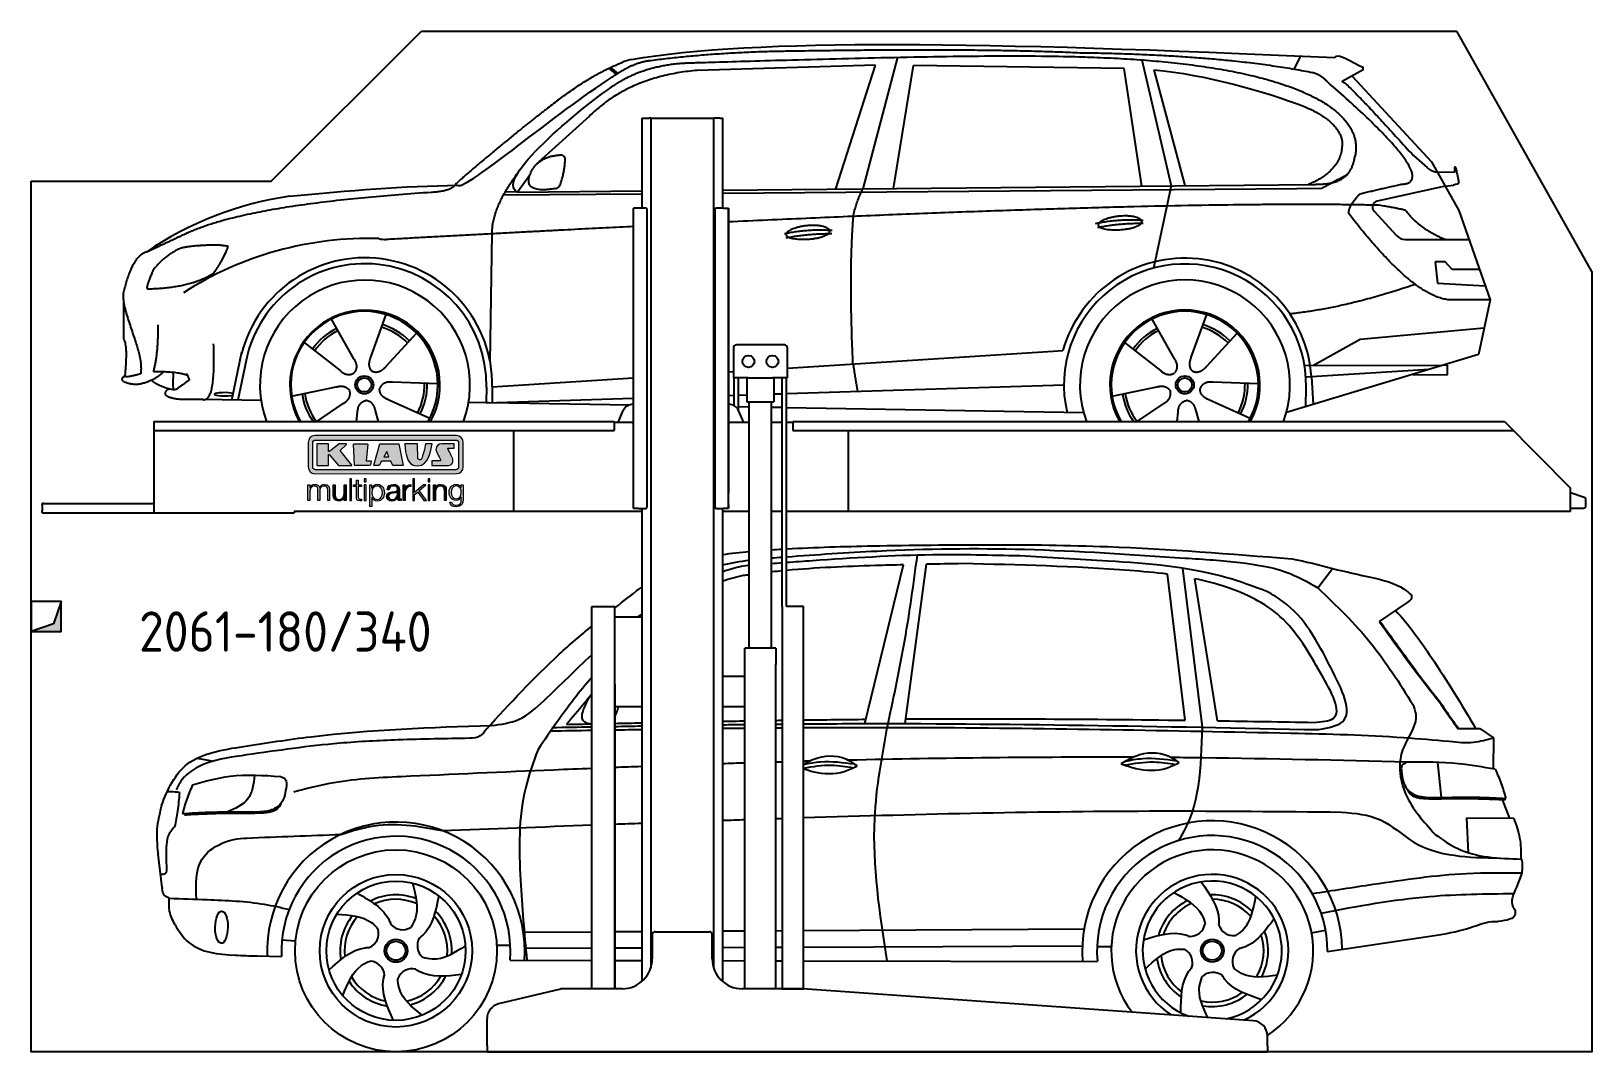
# Model space of a CAD drawing. Header units: millimetres. Extents: x 200 to 5400, y 0 to 3400.
import ezdxf

# ---------------------------------------------------------------- set-up
doc = ezdxf.new("R2010")
doc.units = ezdxf.units.MM
for name, color, linetype in [('breakthrough', 1, 'Continuous'), ('Car', 10, 'Continuous'), ('Logo', 7, 'Continuous')]:
    doc.layers.add(name, color=color, linetype=linetype)
doc.styles.get("Standard").update_dxf_attribs({"font": 'ISOCP.SHX'})

msp = doc.modelspace()

# ---------------------------------------------------------------- texts
msp.add_text('2061-180/340', height=134.4).set_placement((559.3, 1332.8))

# ---------------------------------------------------------------- blocks, each defined once
blk = doc.blocks.new('KLAUS')
at = {"layer": 'Logo'}
h = blk.add_hatch(color=8, dxfattribs=at)
h.dxf.hatch_style = 2
edge = h.paths.add_edge_path()
edge.add_spline(control_points=[(3.6, 29.09), (2.88, 29.09), (2.3, 28.51), (2.3, 27.8), (2.3, 27.8), (2.3, 16.11), (2.3, 16.11), (2.3, 15.39), (2.88, 14.81), (3.6, 14.81), (3.6, 14.81), (71.16, 14.81), (71.16, 14.81), (71.88, 14.81), (72.46, 15.39), (72.46, 16.11), (72.46, 16.11), (72.46, 27.8), (72.46, 27.8), (72.46, 28.51), (71.88, 29.09), (71.16, 29.09), (71.16, 29.09), (3.6, 29.09), (3.6, 29.09), (3.6, 29.09), (3.6, 29.09), (3.6, 29.09)], knot_values=[0, 0, 0, 0, 1, 1, 1, 2, 2, 2, 3, 3, 3, 4, 4, 4, 5, 5, 5, 6, 6, 6, 7, 7, 7, 8, 8, 8, 9, 9, 9, 9], degree=3, periodic=0)
edge = h.paths.add_edge_path()
edge.add_spline(control_points=[(3.35, 31.23), (3.35, 31.23), (71.47, 31.23), (71.47, 31.23), (73.26, 31.23), (74.71, 29.77), (74.71, 27.99), (74.71, 27.99), (74.71, 16.17), (74.71, 16.17), (74.71, 14.38), (73.26, 12.93), (71.47, 12.93), (71.47, 12.93), (3.35, 12.93), (3.35, 12.93), (1.56, 12.93), (0.11, 14.38), (0.11, 16.17), (0.11, 16.17), (0.11, 27.99), (0.11, 27.99), (0.11, 29.77), (1.56, 31.23), (3.35, 31.23), (3.35, 31.23), (3.35, 31.23), (3.35, 31.23)], knot_values=[0, 0, 0, 0, 1, 1, 1, 2, 2, 2, 3, 3, 3, 4, 4, 4, 5, 5, 5, 6, 6, 6, 7, 7, 7, 8, 8, 8, 9, 9, 9, 9], degree=3, periodic=0)
h = blk.add_hatch(color=8, dxfattribs=at)
h.dxf.hatch_style = 2
edge = h.paths.add_edge_path()
edge.add_spline(control_points=[(4.5, 27.33), (4.5, 27.33), (9.7, 27.33), (9.7, 27.33), (9.84, 27.33), (9.96, 27.22), (9.96, 27.08), (9.96, 27.08), (9.96, 23.69), (9.96, 23.69), (9.96, 23.69), (9.94, 23.64), (10.04, 23.59), (10.14, 23.53), (10.2, 23.57), (10.2, 23.57), (10.2, 23.57), (10.51, 23.75), (10.51, 23.75), (10.51, 23.75), (14.94, 27.33), (14.94, 27.33), (14.94, 27.33), (18.41, 27.33), (18.41, 27.33), (18.41, 27.33), (18.49, 27.33), (18.56, 27.2), (18.65, 27.04), (18.53, 26.91), (18.53, 26.91), (18.53, 26.91), (15.49, 24.11), (15.49, 24.11), (15.49, 24.11), (21.14, 17.06), (21.14, 17.06), (21.14, 17.06), (21.13, 16.91), (21.13, 16.91), (21.08, 16.84), (20.99, 16.82), (20.99, 16.82), (20.99, 16.82), (14.7, 16.82), (14.7, 16.82), (14.7, 16.82), (10.26, 22.17), (10.26, 22.17), (10.26, 22.17), (10.19, 22.24), (10.08, 22.21), (9.97, 22.18), (9.96, 22.11), (9.96, 22.11), (9.96, 22.11), (9.96, 17.08), (9.96, 17.08), (9.96, 16.94), (9.84, 16.82), (9.7, 16.82), (9.7, 16.82), (4.5, 16.82), (4.5, 16.82), (4.36, 16.82), (4.25, 16.94), (4.25, 17.08), (4.25, 17.08), (4.25, 27.08), (4.25, 27.08), (4.25, 27.22), (4.36, 27.33), (4.5, 27.33), (4.5, 27.33), (4.5, 27.33), (4.5, 27.33)], knot_values=[0, 0, 0, 0, 1, 1, 1, 2, 2, 2, 3, 3, 3, 4, 4, 4, 5, 5, 5, 6, 6, 6, 7, 7, 7, 8, 8, 8, 9, 9, 9, 10, 10, 10, 11, 11, 11, 12, 12, 12, 13, 13, 13, 14, 14, 14, 15, 15, 15, 16, 16, 16, 17, 17, 17, 18, 18, 18, 19, 19, 19, 20, 20, 20, 21, 21, 21, 22, 22, 22, 23, 23, 23, 24, 24, 24, 25, 25, 25, 25], degree=3, periodic=0)
h = blk.add_hatch(color=8, dxfattribs=at)
h.dxf.hatch_style = 2
h.paths.add_polyline_path([(22.42, 17.06), (21.97, 27.15), (22.24, 27.33), (28.55, 27.33), (28.86, 26.97), (28.01, 19.08), (30.26, 19.07), (30.44, 18.95), (30.08, 16.95), (29.49, 16.82), (22.6, 16.82)])
h = blk.add_hatch(color=8, dxfattribs=at)
h.paths.add_polyline_path([(36.52, 21.01), (38.93, 21.01), (37.87, 23.57)])
h.paths.add_polyline_path([(34.52, 27.33), (43.65, 27.33), (45.76, 16.94), (45.57, 16.82), (40.83, 16.82), (39.89, 18.95), (35.42, 18.95), (34.27, 16.82), (31.78, 16.82), (31.66, 17)])
h = blk.add_hatch(color=8, dxfattribs=at)
h.dxf.hatch_style = 2
edge = h.paths.add_edge_path()
edge.add_spline(control_points=[(52.69, 27.32), (52.69, 27.32), (52.88, 20.14), (52.88, 20.14), (53.01, 19.89), (53.2, 19.77), (53.43, 19.71), (53.91, 19.59), (54.43, 19.57), (54.64, 20.03), (55.23, 21.34), (56.27, 25.45), (56.6, 27.33), (56.6, 27.33), (59.77, 27.33), (59.77, 27.33), (58.77, 23.9), (58.56, 16.82), (52.63, 16.76), (48.72, 16.72), (48.01, 19.35), (47.27, 22.24), (46.89, 23.68), (46.54, 27.33), (46.54, 27.33), (46.54, 27.33), (52.69, 27.32), (52.69, 27.32), (52.69, 27.32), (52.69, 27.32), (52.69, 27.32)], knot_values=[0, 0, 0, 0, 1, 1, 1, 2, 2, 2, 3, 3, 3, 4, 4, 4, 5, 5, 5, 6, 6, 6, 7, 7, 7, 8, 8, 8, 9, 9, 9, 10, 10, 10, 10], degree=3, periodic=0)
h = blk.add_hatch(color=8, dxfattribs=at)
h.dxf.hatch_style = 2
edge = h.paths.add_edge_path()
edge.add_spline(control_points=[(64.46, 27.33), (64.46, 27.33), (70.31, 27.33), (70.31, 27.33), (70.31, 26.52), (70.31, 26.02), (70.31, 25.12), (70.31, 25.12), (67.3, 25.12), (67.3, 25.12), (67.24, 25.04), (67.25, 25.11), (67.25, 24.91), (67.25, 24.88), (69.73, 20.38), (69.73, 19.57), (69.73, 16.4), (67.22, 16.81), (65.9, 16.82), (65.9, 16.82), (59.59, 16.82), (59.59, 16.82), (59.59, 17.76), (59.59, 18.23), (59.59, 19.14), (59.59, 19.14), (63.75, 19.14), (63.75, 19.14), (63.82, 19.22), (63.81, 19.11), (63.81, 19.31), (63.81, 20.32), (61.58, 23.06), (61.58, 24.63), (61.58, 26.33), (62.83, 27.34), (64.46, 27.33), (64.46, 27.33), (64.46, 27.33), (64.46, 27.33)], knot_values=[0, 0, 0, 0, 1, 1, 1, 2, 2, 2, 3, 3, 3, 4, 4, 4, 5, 5, 5, 6, 6, 6, 7, 7, 7, 8, 8, 8, 9, 9, 9, 10, 10, 10, 11, 11, 11, 12, 12, 12, 13, 13, 13, 13], degree=3, periodic=0)
h = blk.add_hatch(color=30, dxfattribs=at)
h.dxf.hatch_style = 2
edge = h.paths.add_edge_path()
edge.add_spline(control_points=[(0, 0), (0, 0), (0.92, 0), (0.92, 0), (0.92, 0), (0.92, 4.22), (0.92, 4.22), (0.94, 5.8), (1.58, 7), (3.18, 7), (4.35, 7), (4.77, 6.15), (4.76, 5.12), (4.76, 5.12), (4.76, 0), (4.76, 0), (4.76, 0), (5.68, 0), (5.68, 0), (5.68, 0), (5.68, 4.27), (5.68, 4.27), (5.68, 5.68), (6.14, 7), (7.73, 7), (9.05, 7), (9.52, 6.32), (9.52, 5.08), (9.52, 5.08), (9.52, 0), (9.52, 0), (9.52, 0), (10.44, 0), (10.44, 0), (10.44, 0), (10.44, 5.12), (10.44, 5.12), (10.44, 6.91), (9.59, 7.77), (7.94, 7.77), (6.94, 7.77), (5.99, 7.29), (5.54, 6.3), (5.26, 7.29), (4.36, 7.77), (3.37, 7.77), (2.17, 7.77), (1.38, 7.19), (0.89, 6.28), (0.89, 6.28), (0.85, 6.28), (0.85, 6.28), (0.85, 6.28), (0.85, 7.55), (0.85, 7.55), (0.85, 7.55), (0, 7.55), (0, 7.55), (0, 7.55), (0, 0), (0, 0), (0, 0), (0, 0), (0, 0)], knot_values=[0, 0, 0, 0, 1, 1, 1, 2, 2, 2, 3, 3, 3, 4, 4, 4, 5, 5, 5, 6, 6, 6, 7, 7, 7, 8, 8, 8, 9, 9, 9, 10, 10, 10, 11, 11, 11, 12, 12, 12, 13, 13, 13, 14, 14, 14, 15, 15, 15, 16, 16, 16, 17, 17, 17, 18, 18, 18, 19, 19, 19, 20, 20, 20, 21, 21, 21, 21], degree=3, periodic=0)
h = blk.add_hatch(color=30, dxfattribs=at)
h.dxf.hatch_style = 2
edge = h.paths.add_edge_path()
edge.add_spline(control_points=[(18.31, 7.55), (18.31, 7.55), (17.39, 7.55), (17.39, 7.55), (17.39, 7.55), (17.39, 3.59), (17.39, 3.59), (17.39, 2.05), (16.7, 0.56), (15.12, 0.56), (13.66, 0.56), (13.15, 1.27), (13.1, 2.64), (13.1, 2.64), (13.1, 7.55), (13.1, 7.55), (13.1, 7.55), (12.18, 7.55), (12.18, 7.55), (12.18, 7.55), (12.18, 2.65), (12.18, 2.65), (12.18, 0.89), (12.93, -0.22), (14.83, -0.22), (15.96, -0.22), (16.95, 0.35), (17.44, 1.36), (17.44, 1.36), (17.47, 1.36), (17.47, 1.36), (17.47, 1.36), (17.47, 0), (17.47, 0), (17.47, 0), (18.31, 0), (18.31, 0), (18.31, 0), (18.31, 7.55), (18.31, 7.55), (18.31, 7.55), (18.31, 7.55), (18.31, 7.55)], knot_values=[0, 0, 0, 0, 1, 1, 1, 2, 2, 2, 3, 3, 3, 4, 4, 4, 5, 5, 5, 6, 6, 6, 7, 7, 7, 8, 8, 8, 9, 9, 9, 10, 10, 10, 11, 11, 11, 12, 12, 12, 13, 13, 13, 14, 14, 14, 14], degree=3, periodic=0)
h = blk.add_hatch(color=30, dxfattribs=at)
h.dxf.hatch_style = 2
h.paths.add_polyline_path([(20.07, 0), (20.99, 0), (20.99, 10.45), (20.07, 10.45)])
h = blk.add_hatch(color=30, dxfattribs=at)
h.dxf.hatch_style = 2
edge = h.paths.add_edge_path()
edge.add_spline(control_points=[(24.22, 9.82), (24.22, 9.82), (23.3, 9.82), (23.3, 9.82), (23.3, 9.82), (23.3, 7.55), (23.3, 7.55), (23.3, 7.55), (21.98, 7.55), (21.98, 7.55), (21.98, 7.55), (21.98, 6.78), (21.98, 6.78), (21.98, 6.78), (23.3, 6.78), (23.3, 6.78), (23.3, 6.78), (23.3, 1.61), (23.3, 1.61), (23.28, 0.32), (23.71, -0.09), (24.94, -0.09), (25.22, -0.09), (25.48, -0.06), (25.76, -0.06), (25.76, -0.06), (25.76, 0.73), (25.76, 0.73), (25.5, 0.7), (25.23, 0.69), (24.97, 0.69), (24.31, 0.73), (24.22, 1.08), (24.22, 1.68), (24.22, 1.68), (24.22, 6.78), (24.22, 6.78), (24.22, 6.78), (25.76, 6.78), (25.76, 6.78), (25.76, 6.78), (25.76, 7.55), (25.76, 7.55), (25.76, 7.55), (24.22, 7.55), (24.22, 7.55), (24.22, 7.55), (24.22, 9.82), (24.22, 9.82), (24.22, 9.82), (24.22, 9.82), (24.22, 9.82)], knot_values=[0, 0, 0, 0, 1, 1, 1, 2, 2, 2, 3, 3, 3, 4, 4, 4, 5, 5, 5, 6, 6, 6, 7, 7, 7, 8, 8, 8, 9, 9, 9, 10, 10, 10, 11, 11, 11, 12, 12, 12, 13, 13, 13, 14, 14, 14, 15, 15, 15, 16, 16, 16, 17, 17, 17, 17], degree=3, periodic=0)
h = blk.add_hatch(color=30, dxfattribs=at)
h.paths.add_polyline_path([(27.1, 0), (28.03, 0), (28.03, 7.55), (27.1, 7.55)])
h.paths.add_polyline_path([(27.1, 8.98), (28.03, 8.98), (28.03, 10.45), (27.1, 10.45)])
h = blk.add_hatch(color=30, dxfattribs=at)
edge = h.paths.add_edge_path()
edge.add_spline(control_points=[(35.84, 3.78), (35.84, 2.21), (35.12, 0.56), (33.37, 0.56), (31.4, 0.56), (30.72, 2.21), (30.72, 3.78), (30.72, 5.49), (31.33, 7), (33.37, 7), (35.12, 7), (35.84, 5.34), (35.84, 3.78), (35.84, 3.78), (35.84, 3.78), (35.84, 3.78)], knot_values=[0, 0, 0, 0, 1, 1, 1, 2, 2, 2, 3, 3, 3, 4, 4, 4, 5, 5, 5, 5], degree=3, periodic=0)
edge = h.paths.add_edge_path()
edge.add_spline(control_points=[(29.79, -2.8), (29.79, -2.8), (30.72, -2.8), (30.72, -2.8), (30.72, -2.8), (30.72, 1.43), (30.72, 1.43), (30.72, 1.43), (30.74, 1.43), (30.74, 1.43), (31.14, 0.35), (32.24, -0.22), (33.37, -0.22), (35.66, -0.22), (36.76, 1.64), (36.76, 3.78), (36.76, 5.91), (35.66, 7.77), (33.37, 7.77), (32.15, 7.77), (31.1, 7.14), (30.67, 6.12), (30.67, 6.12), (30.64, 6.12), (30.64, 6.12), (30.64, 6.12), (30.64, 7.55), (30.64, 7.55), (30.64, 7.55), (29.79, 7.55), (29.79, 7.55), (29.79, 7.55), (29.79, -2.8), (29.79, -2.8), (29.79, -2.8), (29.79, -2.8), (29.79, -2.8)], knot_values=[0, 0, 0, 0, 1, 1, 1, 2, 2, 2, 3, 3, 3, 4, 4, 4, 5, 5, 5, 6, 6, 6, 7, 7, 7, 8, 8, 8, 9, 9, 9, 10, 10, 10, 11, 11, 11, 12, 12, 12, 12], degree=3, periodic=0)
h = blk.add_hatch(color=30, dxfattribs=at)
edge = h.paths.add_edge_path()
edge.add_spline(control_points=[(43.03, 2.93), (43.04, 1.45), (41.8, 0.56), (40.39, 0.56), (39.53, 0.56), (38.71, 1.13), (38.71, 2.05), (38.71, 3.53), (40.66, 3.51), (42.22, 3.79), (42.47, 3.84), (42.88, 3.91), (43, 4.13), (43, 4.13), (43.03, 4.13), (43.03, 4.13), (43.03, 4.13), (43.03, 2.93), (43.03, 2.93), (43.03, 2.93), (43.03, 2.93), (43.03, 2.93)], knot_values=[0, 0, 0, 0, 1, 1, 1, 2, 2, 2, 3, 3, 3, 4, 4, 4, 5, 5, 5, 6, 6, 6, 7, 7, 7, 7], degree=3, periodic=0)
edge = h.paths.add_edge_path()
edge.add_spline(control_points=[(39.03, 5.24), (39.06, 6.47), (39.91, 7), (41.05, 7), (42.14, 7), (43.03, 6.69), (43.03, 5.45), (43.03, 4.61), (42.6, 4.51), (41.84, 4.42), (39.85, 4.19), (37.79, 4.11), (37.79, 1.99), (37.79, 0.47), (38.93, -0.22), (40.32, -0.22), (41.77, -0.22), (42.43, 0.34), (43.07, 1.32), (43.07, 1.32), (43.1, 1.32), (43.1, 1.32), (43.1, 0.53), (43.25, 0), (44.19, 0), (44.43, 0), (44.58, 0.01), (44.79, 0.06), (44.79, 0.06), (44.79, 0.83), (44.79, 0.83), (44.71, 0.81), (44.6, 0.78), (44.49, 0.78), (44.13, 0.78), (43.95, 0.98), (43.95, 1.33), (43.95, 1.33), (43.95, 5.34), (43.95, 5.34), (43.95, 7.36), (42.5, 7.77), (41.17, 7.77), (39.44, 7.77), (38.2, 7.01), (38.11, 5.24), (38.11, 5.24), (39.03, 5.24), (39.03, 5.24), (39.03, 5.24), (39.03, 5.24), (39.03, 5.24)], knot_values=[0, 0, 0, 0, 1, 1, 1, 2, 2, 2, 3, 3, 3, 4, 4, 4, 5, 5, 5, 6, 6, 6, 7, 7, 7, 8, 8, 8, 9, 9, 9, 10, 10, 10, 11, 11, 11, 12, 12, 12, 13, 13, 13, 14, 14, 14, 15, 15, 15, 16, 16, 16, 17, 17, 17, 17], degree=3, periodic=0)
h = blk.add_hatch(color=30, dxfattribs=at)
h.dxf.hatch_style = 2
edge = h.paths.add_edge_path()
edge.add_spline(control_points=[(45.79, 0), (45.79, 0), (46.71, 0), (46.71, 0), (46.71, 0), (46.71, 4.03), (46.71, 4.03), (46.71, 5.59), (47.85, 6.82), (49.52, 6.73), (49.52, 6.73), (49.52, 7.66), (49.52, 7.66), (48.16, 7.72), (47.14, 7), (46.67, 5.78), (46.67, 5.78), (46.64, 5.78), (46.64, 5.78), (46.64, 5.78), (46.64, 7.55), (46.64, 7.55), (46.64, 7.55), (45.79, 7.55), (45.79, 7.55), (45.79, 7.55), (45.79, 0), (45.79, 0), (45.79, 0), (45.79, 0), (45.79, 0)], knot_values=[0, 0, 0, 0, 1, 1, 1, 2, 2, 2, 3, 3, 3, 4, 4, 4, 5, 5, 5, 6, 6, 6, 7, 7, 7, 8, 8, 8, 9, 9, 9, 10, 10, 10, 10], degree=3, periodic=0)
h = blk.add_hatch(color=30, dxfattribs=at)
h.dxf.hatch_style = 2
h.paths.add_polyline_path([(50.4, 0), (51.32, 0), (51.32, 2.87), (52.82, 4.11), (55.8, 0), (56.96, 0), (53.52, 4.76), (56.74, 7.55), (55.51, 7.55), (51.32, 3.89), (51.32, 10.45), (50.4, 10.45)])
h = blk.add_hatch(color=30, dxfattribs=at)
h.paths.add_polyline_path([(57.74, 0), (58.66, 0), (58.66, 7.55), (57.74, 7.55)])
h.paths.add_polyline_path([(57.74, 8.98), (58.66, 8.98), (58.66, 10.45), (57.74, 10.45)])
h = blk.add_hatch(color=30, dxfattribs=at)
h.dxf.hatch_style = 2
edge = h.paths.add_edge_path()
edge.add_spline(control_points=[(60.41, 0), (60.41, 0), (61.33, 0), (61.33, 0), (61.33, 0), (61.33, 4.41), (61.33, 4.41), (61.36, 5.89), (62.24, 7), (63.7, 7), (65.2, 7), (65.62, 6.02), (65.62, 4.71), (65.62, 4.71), (65.62, 0), (65.62, 0), (65.62, 0), (66.54, 0), (66.54, 0), (66.54, 0), (66.54, 4.86), (66.54, 4.86), (66.54, 6.66), (65.9, 7.77), (63.78, 7.77), (62.71, 7.77), (61.7, 7.16), (61.36, 6.25), (61.36, 6.25), (61.33, 6.25), (61.33, 6.25), (61.33, 6.25), (61.33, 7.55), (61.33, 7.55), (61.33, 7.55), (60.41, 7.55), (60.41, 7.55), (60.41, 7.55), (60.41, 0), (60.41, 0), (60.41, 0), (60.41, 0), (60.41, 0)], knot_values=[0, 0, 0, 0, 1, 1, 1, 2, 2, 2, 3, 3, 3, 4, 4, 4, 5, 5, 5, 6, 6, 6, 7, 7, 7, 8, 8, 8, 9, 9, 9, 10, 10, 10, 11, 11, 11, 12, 12, 12, 13, 13, 13, 14, 14, 14, 14], degree=3, periodic=0)
h = blk.add_hatch(color=30, dxfattribs=at)
edge = h.paths.add_edge_path()
edge.add_spline(control_points=[(71.32, 0.86), (69.62, 0.86), (68.83, 2.34), (68.83, 3.86), (68.83, 5.43), (69.56, 7), (71.32, 7), (73.06, 7), (73.75, 5.34), (73.75, 3.86), (73.75, 2.33), (72.91, 0.86), (71.32, 0.86), (71.32, 0.86), (71.32, 0.86), (71.32, 0.86)], knot_values=[0, 0, 0, 0, 1, 1, 1, 2, 2, 2, 3, 3, 3, 4, 4, 4, 5, 5, 5, 5], degree=3, periodic=0)
edge = h.paths.add_edge_path()
edge.add_spline(control_points=[(74.67, 7.55), (74.67, 7.55), (73.75, 7.55), (73.75, 7.55), (73.75, 7.55), (73.75, 6.25), (73.75, 6.25), (73.75, 6.25), (73.72, 6.25), (73.72, 6.25), (73.35, 7.09), (72.41, 7.77), (71.32, 7.77), (69.13, 7.77), (67.9, 6.05), (67.9, 3.97), (67.9, 1.82), (68.9, 0.09), (71.32, 0.09), (72.4, 0.09), (73.29, 0.72), (73.72, 1.64), (73.72, 1.64), (73.75, 1.64), (73.75, 1.64), (73.75, 1.64), (73.75, 0.61), (73.75, 0.61), (73.75, -1.23), (73.01, -2.24), (71.32, -2.24), (70.29, -2.24), (69.31, -1.85), (69.1, -0.73), (69.1, -0.73), (68.18, -0.73), (68.18, -0.73), (68.31, -2.34), (69.81, -3.02), (71.32, -3.02), (73.79, -3.02), (74.65, -1.64), (74.67, 0.61), (74.67, 0.61), (74.67, 7.55), (74.67, 7.55), (74.67, 7.55), (74.67, 7.55), (74.67, 7.55)], knot_values=[0, 0, 0, 0, 1, 1, 1, 2, 2, 2, 3, 3, 3, 4, 4, 4, 5, 5, 5, 6, 6, 6, 7, 7, 7, 8, 8, 8, 9, 9, 9, 10, 10, 10, 11, 11, 11, 12, 12, 12, 13, 13, 13, 14, 14, 14, 15, 15, 15, 16, 16, 16, 16], degree=3, periodic=0)
at = {"layer": 'Logo', "lineweight": 0}
for points in [[(22.42, 17.06), (21.97, 27.15), (22.24, 27.33), (28.55, 27.33), (28.86, 26.97), (28.01, 19.08), (30.26, 19.07), (30.44, 18.95), (30.08, 16.95), (29.49, 16.82), (22.6, 16.82), (22.42, 17.06), (22.42, 17.06)], [(34.52, 27.33), (43.65, 27.33), (45.76, 16.94), (45.57, 16.82), (40.83, 16.82), (39.89, 18.95), (35.42, 18.95), (34.27, 16.82), (31.78, 16.82), (31.66, 17), (34.52, 27.33), (34.52, 27.33)], [(36.52, 21.01), (38.93, 21.01), (37.87, 23.57), (36.52, 21.01), (36.52, 21.01)], [(20.07, 0), (20.99, 0), (20.99, 10.45), (20.07, 10.45), (20.07, 0), (20.07, 0)], [(27.1, 8.98), (28.03, 8.98), (28.03, 10.45), (27.1, 10.45), (27.1, 8.98), (27.1, 8.98)], [(27.1, 0), (28.03, 0), (28.03, 7.55), (27.1, 7.55), (27.1, 0), (27.1, 0)], [(50.4, 0), (51.32, 0), (51.32, 2.87), (52.82, 4.11), (55.8, 0), (56.96, 0), (53.52, 4.76), (56.74, 7.55), (55.51, 7.55), (51.32, 3.89), (51.32, 10.45), (50.4, 10.45), (50.4, 0), (50.4, 0)], [(57.74, 8.98), (58.66, 8.98), (58.66, 10.45), (57.74, 10.45), (57.74, 8.98), (57.74, 8.98)], [(57.74, 0), (58.66, 0), (58.66, 7.55), (57.74, 7.55), (57.74, 0), (57.74, 0)]]:
    blk.add_lwpolyline(points, dxfattribs=at)
for points, knots in [([(3.35, 31.23), (3.35, 31.23), (71.47, 31.23), (71.47, 31.23), (73.26, 31.23), (74.71, 29.77), (74.71, 27.99), (74.71, 27.99), (74.71, 16.17), (74.71, 16.17), (74.71, 14.38), (73.26, 12.93), (71.47, 12.93), (71.47, 12.93), (3.35, 12.93), (3.35, 12.93), (1.56, 12.93), (0.11, 14.38), (0.11, 16.17), (0.11, 16.17), (0.11, 27.99), (0.11, 27.99), (0.11, 29.77), (1.56, 31.23), (3.35, 31.23), (3.35, 31.23), (3.35, 31.23), (3.35, 31.23)], [0, 0, 0, 0, 1, 1, 1, 2, 2, 2, 3, 3, 3, 4, 4, 4, 5, 5, 5, 6, 6, 6, 7, 7, 7, 8, 8, 8, 9, 9, 9, 9]), ([(3.6, 29.09), (2.88, 29.09), (2.3, 28.51), (2.3, 27.8), (2.3, 27.8), (2.3, 16.11), (2.3, 16.11), (2.3, 15.39), (2.88, 14.81), (3.6, 14.81), (3.6, 14.81), (71.16, 14.81), (71.16, 14.81), (71.88, 14.81), (72.46, 15.39), (72.46, 16.11), (72.46, 16.11), (72.46, 27.8), (72.46, 27.8), (72.46, 28.51), (71.88, 29.09), (71.16, 29.09), (71.16, 29.09), (3.6, 29.09), (3.6, 29.09), (3.6, 29.09), (3.6, 29.09), (3.6, 29.09)], [0, 0, 0, 0, 1, 1, 1, 2, 2, 2, 3, 3, 3, 4, 4, 4, 5, 5, 5, 6, 6, 6, 7, 7, 7, 8, 8, 8, 9, 9, 9, 9]), ([(4.5, 27.33), (4.5, 27.33), (9.7, 27.33), (9.7, 27.33), (9.84, 27.33), (9.96, 27.22), (9.96, 27.08), (9.96, 27.08), (9.96, 23.69), (9.96, 23.69), (9.96, 23.69), (9.94, 23.64), (10.04, 23.59), (10.14, 23.53), (10.2, 23.57), (10.2, 23.57), (10.2, 23.57), (10.51, 23.75), (10.51, 23.75), (10.51, 23.75), (14.94, 27.33), (14.94, 27.33), (14.94, 27.33), (18.41, 27.33), (18.41, 27.33), (18.41, 27.33), (18.49, 27.33), (18.56, 27.2), (18.65, 27.04), (18.53, 26.91), (18.53, 26.91), (18.53, 26.91), (15.49, 24.11), (15.49, 24.11), (15.49, 24.11), (21.14, 17.06), (21.14, 17.06), (21.14, 17.06), (21.13, 16.91), (21.13, 16.91), (21.08, 16.84), (20.99, 16.82), (20.99, 16.82), (20.99, 16.82), (14.7, 16.82), (14.7, 16.82), (14.7, 16.82), (10.26, 22.17), (10.26, 22.17), (10.26, 22.17), (10.19, 22.24), (10.08, 22.21), (9.97, 22.18), (9.96, 22.11), (9.96, 22.11), (9.96, 22.11), (9.96, 17.08), (9.96, 17.08), (9.96, 16.94), (9.84, 16.82), (9.7, 16.82), (9.7, 16.82), (4.5, 16.82), (4.5, 16.82), (4.36, 16.82), (4.25, 16.94), (4.25, 17.08), (4.25, 17.08), (4.25, 27.08), (4.25, 27.08), (4.25, 27.22), (4.36, 27.33), (4.5, 27.33), (4.5, 27.33), (4.5, 27.33), (4.5, 27.33)], [0, 0, 0, 0, 1, 1, 1, 2, 2, 2, 3, 3, 3, 4, 4, 4, 5, 5, 5, 6, 6, 6, 7, 7, 7, 8, 8, 8, 9, 9, 9, 10, 10, 10, 11, 11, 11, 12, 12, 12, 13, 13, 13, 14, 14, 14, 15, 15, 15, 16, 16, 16, 17, 17, 17, 18, 18, 18, 19, 19, 19, 20, 20, 20, 21, 21, 21, 22, 22, 22, 23, 23, 23, 24, 24, 24, 25, 25, 25, 25]), ([(52.69, 27.32), (52.69, 27.32), (52.88, 20.14), (52.88, 20.14), (53.01, 19.89), (53.2, 19.77), (53.43, 19.71), (53.91, 19.59), (54.43, 19.57), (54.64, 20.03), (55.23, 21.34), (56.27, 25.45), (56.6, 27.33), (56.6, 27.33), (59.77, 27.33), (59.77, 27.33), (58.77, 23.9), (58.56, 16.82), (52.63, 16.76), (48.72, 16.72), (48.01, 19.35), (47.27, 22.24), (46.89, 23.68), (46.54, 27.33), (46.54, 27.33), (46.54, 27.33), (52.69, 27.32), (52.69, 27.32), (52.69, 27.32), (52.69, 27.32), (52.69, 27.32)], [0, 0, 0, 0, 1, 1, 1, 2, 2, 2, 3, 3, 3, 4, 4, 4, 5, 5, 5, 6, 6, 6, 7, 7, 7, 8, 8, 8, 9, 9, 9, 10, 10, 10, 10]), ([(64.46, 27.33), (64.46, 27.33), (70.31, 27.33), (70.31, 27.33), (70.31, 26.52), (70.31, 26.02), (70.31, 25.12), (70.31, 25.12), (67.3, 25.12), (67.3, 25.12), (67.24, 25.04), (67.25, 25.11), (67.25, 24.91), (67.25, 24.88), (69.73, 20.38), (69.73, 19.57), (69.73, 16.4), (67.22, 16.81), (65.9, 16.82), (65.9, 16.82), (59.59, 16.82), (59.59, 16.82), (59.59, 17.76), (59.59, 18.23), (59.59, 19.14), (59.59, 19.14), (63.75, 19.14), (63.75, 19.14), (63.82, 19.22), (63.81, 19.11), (63.81, 19.31), (63.81, 20.32), (61.58, 23.06), (61.58, 24.63), (61.58, 26.33), (62.83, 27.34), (64.46, 27.33), (64.46, 27.33), (64.46, 27.33), (64.46, 27.33)], [0, 0, 0, 0, 1, 1, 1, 2, 2, 2, 3, 3, 3, 4, 4, 4, 5, 5, 5, 6, 6, 6, 7, 7, 7, 8, 8, 8, 9, 9, 9, 10, 10, 10, 11, 11, 11, 12, 12, 12, 13, 13, 13, 13]), ([(0, 0), (0, 0), (0.92, 0), (0.92, 0), (0.92, 0), (0.92, 4.22), (0.92, 4.22), (0.94, 5.8), (1.58, 7), (3.18, 7), (4.35, 7), (4.77, 6.15), (4.76, 5.12), (4.76, 5.12), (4.76, 0), (4.76, 0), (4.76, 0), (5.68, 0), (5.68, 0), (5.68, 0), (5.68, 4.27), (5.68, 4.27), (5.68, 5.68), (6.14, 7), (7.73, 7), (9.05, 7), (9.52, 6.32), (9.52, 5.08), (9.52, 5.08), (9.52, 0), (9.52, 0), (9.52, 0), (10.44, 0), (10.44, 0), (10.44, 0), (10.44, 5.12), (10.44, 5.12), (10.44, 6.91), (9.59, 7.77), (7.94, 7.77), (6.94, 7.77), (5.99, 7.29), (5.54, 6.3), (5.26, 7.29), (4.36, 7.77), (3.37, 7.77), (2.17, 7.77), (1.38, 7.19), (0.89, 6.28), (0.89, 6.28), (0.85, 6.28), (0.85, 6.28), (0.85, 6.28), (0.85, 7.55), (0.85, 7.55), (0.85, 7.55), (0, 7.55), (0, 7.55), (0, 7.55), (0, 0), (0, 0), (0, 0), (0, 0), (0, 0)], [0, 0, 0, 0, 1, 1, 1, 2, 2, 2, 3, 3, 3, 4, 4, 4, 5, 5, 5, 6, 6, 6, 7, 7, 7, 8, 8, 8, 9, 9, 9, 10, 10, 10, 11, 11, 11, 12, 12, 12, 13, 13, 13, 14, 14, 14, 15, 15, 15, 16, 16, 16, 17, 17, 17, 18, 18, 18, 19, 19, 19, 20, 20, 20, 21, 21, 21, 21]), ([(18.31, 7.55), (18.31, 7.55), (17.39, 7.55), (17.39, 7.55), (17.39, 7.55), (17.39, 3.59), (17.39, 3.59), (17.39, 2.05), (16.7, 0.56), (15.12, 0.56), (13.66, 0.56), (13.15, 1.27), (13.1, 2.64), (13.1, 2.64), (13.1, 7.55), (13.1, 7.55), (13.1, 7.55), (12.18, 7.55), (12.18, 7.55), (12.18, 7.55), (12.18, 2.65), (12.18, 2.65), (12.18, 0.89), (12.93, -0.22), (14.83, -0.22), (15.96, -0.22), (16.95, 0.35), (17.44, 1.36), (17.44, 1.36), (17.47, 1.36), (17.47, 1.36), (17.47, 1.36), (17.47, 0), (17.47, 0), (17.47, 0), (18.31, 0), (18.31, 0), (18.31, 0), (18.31, 7.55), (18.31, 7.55), (18.31, 7.55), (18.31, 7.55), (18.31, 7.55)], [0, 0, 0, 0, 1, 1, 1, 2, 2, 2, 3, 3, 3, 4, 4, 4, 5, 5, 5, 6, 6, 6, 7, 7, 7, 8, 8, 8, 9, 9, 9, 10, 10, 10, 11, 11, 11, 12, 12, 12, 13, 13, 13, 14, 14, 14, 14]), ([(24.22, 9.82), (24.22, 9.82), (23.3, 9.82), (23.3, 9.82), (23.3, 9.82), (23.3, 7.55), (23.3, 7.55), (23.3, 7.55), (21.98, 7.55), (21.98, 7.55), (21.98, 7.55), (21.98, 6.78), (21.98, 6.78), (21.98, 6.78), (23.3, 6.78), (23.3, 6.78), (23.3, 6.78), (23.3, 1.61), (23.3, 1.61), (23.28, 0.32), (23.71, -0.09), (24.94, -0.09), (25.22, -0.09), (25.48, -0.06), (25.76, -0.06), (25.76, -0.06), (25.76, 0.73), (25.76, 0.73), (25.5, 0.7), (25.23, 0.69), (24.97, 0.69), (24.31, 0.73), (24.22, 1.08), (24.22, 1.68), (24.22, 1.68), (24.22, 6.78), (24.22, 6.78), (24.22, 6.78), (25.76, 6.78), (25.76, 6.78), (25.76, 6.78), (25.76, 7.55), (25.76, 7.55), (25.76, 7.55), (24.22, 7.55), (24.22, 7.55), (24.22, 7.55), (24.22, 9.82), (24.22, 9.82), (24.22, 9.82), (24.22, 9.82), (24.22, 9.82)], [0, 0, 0, 0, 1, 1, 1, 2, 2, 2, 3, 3, 3, 4, 4, 4, 5, 5, 5, 6, 6, 6, 7, 7, 7, 8, 8, 8, 9, 9, 9, 10, 10, 10, 11, 11, 11, 12, 12, 12, 13, 13, 13, 14, 14, 14, 15, 15, 15, 16, 16, 16, 17, 17, 17, 17]), ([(29.79, -2.8), (29.79, -2.8), (30.72, -2.8), (30.72, -2.8), (30.72, -2.8), (30.72, 1.43), (30.72, 1.43), (30.72, 1.43), (30.74, 1.43), (30.74, 1.43), (31.14, 0.35), (32.24, -0.22), (33.37, -0.22), (35.66, -0.22), (36.76, 1.64), (36.76, 3.78), (36.76, 5.91), (35.66, 7.77), (33.37, 7.77), (32.15, 7.77), (31.1, 7.14), (30.67, 6.12), (30.67, 6.12), (30.64, 6.12), (30.64, 6.12), (30.64, 6.12), (30.64, 7.55), (30.64, 7.55), (30.64, 7.55), (29.79, 7.55), (29.79, 7.55), (29.79, 7.55), (29.79, -2.8), (29.79, -2.8), (29.79, -2.8), (29.79, -2.8), (29.79, -2.8)], [0, 0, 0, 0, 1, 1, 1, 2, 2, 2, 3, 3, 3, 4, 4, 4, 5, 5, 5, 6, 6, 6, 7, 7, 7, 8, 8, 8, 9, 9, 9, 10, 10, 10, 11, 11, 11, 12, 12, 12, 12]), ([(39.03, 5.24), (39.06, 6.47), (39.91, 7), (41.05, 7), (42.14, 7), (43.03, 6.69), (43.03, 5.45), (43.03, 4.61), (42.6, 4.51), (41.84, 4.42), (39.85, 4.19), (37.79, 4.11), (37.79, 1.99), (37.79, 0.47), (38.93, -0.22), (40.32, -0.22), (41.77, -0.22), (42.43, 0.34), (43.07, 1.32), (43.07, 1.32), (43.1, 1.32), (43.1, 1.32), (43.1, 0.53), (43.25, 0), (44.19, 0), (44.43, 0), (44.58, 0.01), (44.79, 0.06), (44.79, 0.06), (44.79, 0.83), (44.79, 0.83), (44.71, 0.81), (44.6, 0.78), (44.49, 0.78), (44.13, 0.78), (43.95, 0.98), (43.95, 1.33), (43.95, 1.33), (43.95, 5.34), (43.95, 5.34), (43.95, 7.36), (42.5, 7.77), (41.17, 7.77), (39.44, 7.77), (38.2, 7.01), (38.11, 5.24), (38.11, 5.24), (39.03, 5.24), (39.03, 5.24), (39.03, 5.24), (39.03, 5.24), (39.03, 5.24)], [0, 0, 0, 0, 1, 1, 1, 2, 2, 2, 3, 3, 3, 4, 4, 4, 5, 5, 5, 6, 6, 6, 7, 7, 7, 8, 8, 8, 9, 9, 9, 10, 10, 10, 11, 11, 11, 12, 12, 12, 13, 13, 13, 14, 14, 14, 15, 15, 15, 16, 16, 16, 17, 17, 17, 17]), ([(45.79, 0), (45.79, 0), (46.71, 0), (46.71, 0), (46.71, 0), (46.71, 4.03), (46.71, 4.03), (46.71, 5.59), (47.85, 6.82), (49.52, 6.73), (49.52, 6.73), (49.52, 7.66), (49.52, 7.66), (48.16, 7.72), (47.14, 7), (46.67, 5.78), (46.67, 5.78), (46.64, 5.78), (46.64, 5.78), (46.64, 5.78), (46.64, 7.55), (46.64, 7.55), (46.64, 7.55), (45.79, 7.55), (45.79, 7.55), (45.79, 7.55), (45.79, 0), (45.79, 0), (45.79, 0), (45.79, 0), (45.79, 0)], [0, 0, 0, 0, 1, 1, 1, 2, 2, 2, 3, 3, 3, 4, 4, 4, 5, 5, 5, 6, 6, 6, 7, 7, 7, 8, 8, 8, 9, 9, 9, 10, 10, 10, 10]), ([(60.41, 0), (60.41, 0), (61.33, 0), (61.33, 0), (61.33, 0), (61.33, 4.41), (61.33, 4.41), (61.36, 5.89), (62.24, 7), (63.7, 7), (65.2, 7), (65.62, 6.02), (65.62, 4.71), (65.62, 4.71), (65.62, 0), (65.62, 0), (65.62, 0), (66.54, 0), (66.54, 0), (66.54, 0), (66.54, 4.86), (66.54, 4.86), (66.54, 6.66), (65.9, 7.77), (63.78, 7.77), (62.71, 7.77), (61.7, 7.16), (61.36, 6.25), (61.36, 6.25), (61.33, 6.25), (61.33, 6.25), (61.33, 6.25), (61.33, 7.55), (61.33, 7.55), (61.33, 7.55), (60.41, 7.55), (60.41, 7.55), (60.41, 7.55), (60.41, 0), (60.41, 0), (60.41, 0), (60.41, 0), (60.41, 0)], [0, 0, 0, 0, 1, 1, 1, 2, 2, 2, 3, 3, 3, 4, 4, 4, 5, 5, 5, 6, 6, 6, 7, 7, 7, 8, 8, 8, 9, 9, 9, 10, 10, 10, 11, 11, 11, 12, 12, 12, 13, 13, 13, 14, 14, 14, 14]), ([(74.67, 7.55), (74.67, 7.55), (73.75, 7.55), (73.75, 7.55), (73.75, 7.55), (73.75, 6.25), (73.75, 6.25), (73.75, 6.25), (73.72, 6.25), (73.72, 6.25), (73.35, 7.09), (72.41, 7.77), (71.32, 7.77), (69.13, 7.77), (67.9, 6.05), (67.9, 3.97), (67.9, 1.82), (68.9, 0.09), (71.32, 0.09), (72.4, 0.09), (73.29, 0.72), (73.72, 1.64), (73.72, 1.64), (73.75, 1.64), (73.75, 1.64), (73.75, 1.64), (73.75, 0.61), (73.75, 0.61), (73.75, -1.23), (73.01, -2.24), (71.32, -2.24), (70.29, -2.24), (69.31, -1.85), (69.1, -0.73), (69.1, -0.73), (68.18, -0.73), (68.18, -0.73), (68.31, -2.34), (69.81, -3.02), (71.32, -3.02), (73.79, -3.02), (74.65, -1.64), (74.67, 0.61), (74.67, 0.61), (74.67, 7.55), (74.67, 7.55), (74.67, 7.55), (74.67, 7.55), (74.67, 7.55)], [0, 0, 0, 0, 1, 1, 1, 2, 2, 2, 3, 3, 3, 4, 4, 4, 5, 5, 5, 6, 6, 6, 7, 7, 7, 8, 8, 8, 9, 9, 9, 10, 10, 10, 11, 11, 11, 12, 12, 12, 13, 13, 13, 14, 14, 14, 15, 15, 15, 16, 16, 16, 16]), ([(35.84, 3.78), (35.84, 2.21), (35.12, 0.56), (33.37, 0.56), (31.4, 0.56), (30.72, 2.21), (30.72, 3.78), (30.72, 5.49), (31.33, 7), (33.37, 7), (35.12, 7), (35.84, 5.34), (35.84, 3.78), (35.84, 3.78), (35.84, 3.78), (35.84, 3.78)], [0, 0, 0, 0, 1, 1, 1, 2, 2, 2, 3, 3, 3, 4, 4, 4, 5, 5, 5, 5]), ([(43.03, 2.93), (43.04, 1.45), (41.8, 0.56), (40.39, 0.56), (39.53, 0.56), (38.71, 1.13), (38.71, 2.05), (38.71, 3.53), (40.66, 3.51), (42.22, 3.79), (42.47, 3.84), (42.88, 3.91), (43, 4.13), (43, 4.13), (43.03, 4.13), (43.03, 4.13), (43.03, 4.13), (43.03, 2.93), (43.03, 2.93), (43.03, 2.93), (43.03, 2.93), (43.03, 2.93)], [0, 0, 0, 0, 1, 1, 1, 2, 2, 2, 3, 3, 3, 4, 4, 4, 5, 5, 5, 6, 6, 6, 7, 7, 7, 7]), ([(71.32, 0.86), (69.62, 0.86), (68.83, 2.34), (68.83, 3.86), (68.83, 5.43), (69.56, 7), (71.32, 7), (73.06, 7), (73.75, 5.34), (73.75, 3.86), (73.75, 2.33), (72.91, 0.86), (71.32, 0.86), (71.32, 0.86), (71.32, 0.86), (71.32, 0.86)], [0, 0, 0, 0, 1, 1, 1, 2, 2, 2, 3, 3, 3, 4, 4, 4, 5, 5, 5, 5])]:
    blk.add_open_spline(points, degree=3, knots=knots, dxfattribs=at)

# ---------------------------------------------------------------- linework, layer by layer
for p, q in [((1000, 2900), (1500, 3400)), ((5400, 2600), (4950, 3400)), ((2234.1, 3110), (2244.1, 3110)), ((2234.1, 3110), (2234.1, 2811)), ((2244.1, 3110), (2259.1, 3110)), ((2264.1, 3110), (2259.1, 3110)), ((2264.1, 3110), (2274.1, 3110)), ((2264.1, 3110), (2264.1, 278.8)), ((2274.1, 3110), (2464.1, 3110)), ((2464.1, 3110), (2474.1, 3110)), ((2479.1, 3110), (2474.1, 3110)), ((2474.1, 278.8), (2474.1, 3110)), ((2494.1, 3110), (2479.1, 3110)), ((2494.1, 3110), (2504.1, 3110)), ((2504.1, 2811), (2504.1, 3110)), ((200, 2900), (1000, 2900)), ((2223.1, 2811), (2207.1, 2811)), ((2207.1, 1861), (2207.1, 2811)), ((2207.1, 1853), (2207.1, 2810)), ((2247.1, 2811), (2223.1, 2811)), ((2507.1, 2811), (2483.1, 2811)), ((2507.1, 2811), (2523.1, 2811)), ((2523.1, 2811), (2523.1, 1861)), ((2523.1, 1822), (2523.1, 2810)), ((2252.1, 1816), (2252.1, 2806)), ((2252.1, 1815), (2252.1, 2805)), ((2478.1, 2806), (2478.1, 1816)), ((2478.1, 1815), (2478.1, 2805)), ((2539.6, 2345), (2539.6, 2245)), ((2709.6, 2355), (2549.6, 2355)), ((2719.6, 2245), (2719.6, 2345)), ((2588.8, 2245), (2539.6, 2245)), ((2542, 2152.7), (2542, 2245)), ((2557.1, 2136.4), (2557.1, 2245)), ((2584.6, 2245), (2584.6, 2165)), ((2588.8, 2245), (2670.4, 2245)), ((2719.6, 2245), (2670.4, 2245)), ((2674.6, 2245), (2674.6, 2165)), ((2702.1, 1483), (2702.1, 2245)), ((2717.2, 1483), (2717.2, 2245)), ((2155.8, 2097), (2172.9, 2136)), ((2205, 2157), (2207.1, 2157)), ((2525.2, 2157), (2523.1, 2157)), ((2574.3, 2097), (2557.2, 2136)), ((2584.6, 2165), (2674.6, 2165)), ((2592.1, 1345), (2592.1, 2165)), ((2667.1, 1345), (2667.1, 2165)), ((608.6, 2100), (2142.1, 2100)), ((608.6, 2100), (608.6, 1796)), ((2142.1, 2100), (2142.1, 2070)), ((2202.1, 2097), (2142.1, 2097)), ((2202.1, 2097), (2207.1, 2097)), ((2523.1, 2097), (2528.1, 2097)), ((2592.1, 2097), (2528.1, 2097)), ((2702.1, 2097), (2667.1, 2097)), ((2738.1, 2097), (2717.2, 2097)), ((2738.1, 2100), (5108.6, 2100)), ((2738.1, 2100), (2738.1, 2070)), ((5108.6, 2100), (5328.6, 1878.1)), ((608.6, 2070), (2142.1, 2070)), ((1807.1, 2070), (1807.1, 1800)), ((2738.1, 2070), (5138.3, 2070)), ((2923.1, 1800), (2923.1, 2070)), ((5328.6, 1800), (5328.6, 1878.1)), ((236, 1822), (236, 1827)), ((241, 1827), (236, 1827)), ((236, 1822), (236, 1802)), ((241, 1827), (608.6, 1827)), ((2207.1, 1810), (2207.1, 1853)), ((2207.1, 1811), (2207.1, 1853)), ((2523.1, 1810), (2523.1, 1822)), ((2523.1, 1822), (2523.1, 1811)), ((236, 1796), (236, 1802)), ((236, 1796), (1076, 1796)), ((2234.1, 1800), (1076, 1800)), ((1076, 1800), (1076, 1796)), ((2223.1, 1810), (2207.1, 1810)), ((2223.1, 1810), (2247.1, 1810)), ((2234.1, 1810), (2234.1, 234)), ((2483.1, 1810), (2507.1, 1810)), ((2504.1, 234), (2504.1, 1810)), ((2592.1, 1800), (2504.1, 1800)), ((2523.1, 1810), (2507.1, 1810)), ((2702.1, 1800), (2667.1, 1800)), ((5328.6, 1800), (2717.2, 1800)), ((2068.1, 210), (2068.1, 1483)), ((2068.1, 1483), (2145.1, 1483)), ((2145.1, 210), (2145.1, 1483)), ((2773.6, 1483), (2719.6, 1483)), ((2145.1, 1449), (2234.1, 1449)), ((2680.8, 1345), (2578.3, 1345)), ((2578.3, 210), (2578.3, 1345)), ((2680.8, 1345), (2680.8, 1290)), ((2578.3, 1250), (2504.1, 1250)), ((2578.3, 1142), (2578.3, 1258)), ((2680.8, 1150), (2680.8, 1290)), ((2145.1, 1225), (2145.1, 210)), ((2145.1, 1150), (2234.1, 1150)), ((2504.1, 1150), (2578.3, 1150)), ((2680.8, 210), (2680.8, 1150)), ((2269.1, 390), (2269.1, 310)), ((2279.1, 400), (2459.1, 400)), ((2469.1, 310), (2469.1, 390)), ((1963.3, 208.6), (1757.4, 159.2)), ((2169.1, 210), (1975, 210)), ((2767.3, 210), (2569.1, 210)), ((4272.6, 103.3), (2770.8, 209.9)), ((1719.1, 20), (1719.1, 110.6)), ((4319.1, 20), (4319.1, 53.4)), ((1719.1, 20), (1719.1, 0)), ((4319.1, 20), (4319.1, 0)), ((1719.1, 0), (1994.1, 0)), ((1994.1, 0), (3024.1, 0)), ((3024.1, 0), (4054.1, 0)), ((4054.1, 0), (4319.1, 0))]:
    msp.add_line(p, q)
for points in [[(1500, 3400), (4950, 3400)], [(5400, 2600), (5400, 0), (200, 0), (200, 2900)], [(2702.1, 1483), (2702.1, 210), (2773.6, 210), (2773.6, 1483)], [(2773.6, 1483), (2717.2, 1483)]]:
    msp.add_lwpolyline(points)
msp.add_lwpolyline([(5328.6, 1811), (5372.6, 1811, 0.414214), (5380.6, 1819), (5380.6, 1839.2, 0.32492), (5375, 1846.8), (5328.6, 1861.9)], format="xyb")
for centre in [(2589.6, 2300), (2669.6, 2300)]:
    msp.add_circle(centre, 20)
for centre, radius, start, end in [((2247.1, 2806), 5, 0, 90), ((2483.1, 2806), 5, 90, 180), ((2549.6, 2345), 10, 90, 180), ((2709.6, 2345), 10, 0, 90), ((2205, 2122), 35, 90, 156.3706), ((2525.2, 2122), 35, 23.6294, 90), ((2247.1, 1815), 5, 270, 0), ((2483.1, 1815), 5, 180, 270), ((2279.1, 390), 10, 90, 180), ((2459.1, 390), 10, 0, 90), ((2169.1, 310), 100, 270, 0), ((2569.1, 310), 100, 180, 270), ((1975, 160), 50, 90, 103.4957), ((2767.3, 160), 50, 85.9407, 90), ((1769.1, 110.6), 50, 103.4957, 180), ((4269.1, 53.4), 50, 0, 85.9407)]:
    msp.add_arc(centre, radius, start, end)
at = {"layer": 'breakthrough'}
for p, q in [((300, 1500), (274.5, 1425.5)), ((300, 1500), (274.5, 1425.5)), ((274.5, 1425.5), (200, 1400))]:
    msp.add_line(p, q, dxfattribs=at)
msp.add_lwpolyline([(200, 1400), (300, 1400), (300, 1500), (200, 1500)], close=True, dxfattribs=at)
msp.add_lwpolyline([(200, 1400), (300, 1400), (300, 1500), (200, 1500)], close=True, dxfattribs=at)
for points in [[(300, 1400), (300, 1500), (274.5, 1425.5)], [(300, 1400), (300, 1500), (274.5, 1425.5)], [(200, 1400), (300, 1400), (274.5, 1425.5)]]:
    msp.add_solid(points, dxfattribs=at)
at = {"layer": 'Car'}
for p, q in [((2124.2, 3276.2), (2149.9, 3256.3)), ((2130, 3279), (2155, 3259.6)), ((3013.2, 3286.8), (2419.5, 3269.4)), ((2881, 2874.4), (3013.2, 3286.8)), ((3086.3, 3313.2), (2971, 2875.2)), ((3072.7, 2876.2), (3139.8, 3286)), ((3841.4, 3276.1), (3139.8, 3286)), ((3901, 2884.2), (3841.4, 3276.1)), ((3901.1, 3304.5), (3998.2, 2885.2)), ((4408.4, 3272.8), (4430.8, 3317.5)), ((3941.1, 3271.9), (4044.2, 2885.6)), ((4638.3, 3271.2), (4568.3, 3232)), ((4601.5, 3250.6), (4865.9, 2964.7)), ((2060.1, 3117.5), (1890.7, 2963.6)), ((4805.6, 2985.7), (4851.2, 2945.9)), ((4865.9, 2964.7), (4956.5, 2802.5)), ((1861.4, 2920.1), (1820.8, 2864.1)), ((4879.6, 2931.5), (4944, 2930.6)), ((1820.8, 2864.1), (1779.6, 2864.8)), ((1820.8, 2864.1), (2234.1, 2868.1)), ((2504.1, 2870.7), (4472.6, 2889.8)), ((2504.1, 2860.6), (4417.1, 2875.8)), ((3998.2, 2885.2), (3939.8, 2610.9)), ((4417.1, 2875.8), (4500, 2877.2)), ((4911.2, 2883.6), (4684.8, 2833.7)), ((4911.2, 2883.6), (4938.9, 2887.6)), ((1773.9, 2854.7), (2234.1, 2858.4)), ((4674.4, 2800.6), (4749.5, 2719.3)), ((4956.5, 2802.5), (5060.9, 2504.9)), ((1728.9, 2299.6), (1736.1, 2725.1)), ((4778.7, 2706.5), (4990.4, 2705.7)), ((4911.2, 2631.6), (4878.5, 2631.6)), ((4878.5, 2631.6), (4885.4, 2560.1)), ((4935, 2605.8), (4911.2, 2631.6)), ((5025.5, 2605.8), (4935, 2605.8)), ((4885.4, 2560.1), (5044.5, 2551.6)), ((507.2, 2502.9), (507.2, 2374.6)), ((5060.9, 2504.9), (4944, 2505.3)), ((5060.9, 2504.9), (5023, 2322.9)), ((1381.9, 2456), (1330.4, 2313.6)), ((4115.9, 2456), (4064.4, 2313.6)), ((1199.7, 2440.6), (1274.4, 2308.9)), ((1484, 2394.3), (1381.8, 2282.6)), ((3933.7, 2440.6), (4008.4, 2308.9)), ((4218, 2394.3), (4115.8, 2282.6)), ((4628, 2374.2), (5041.4, 2411.4)), ((1109.4, 2362.6), (1229, 2269.7)), ((3843.5, 2362.6), (3963, 2269.7)), ((4472.7, 2287.4), (4628, 2374.2)), ((868.9, 2171.3), (902.3, 2331.7)), ((916, 2303.5), (888.4, 2171)), ((2719.6, 2277.8), (3605.2, 2334.3)), ((3605.2, 2334.3), (3637.6, 2336.3)), ((5023, 2322.9), (4382.3, 2130.1)), ((1736.2, 2215), (2207.1, 2245.1)), ((2523.1, 2265.2), (2539.6, 2266.3)), ((4442.3, 2287.5), (4899.8, 2285.8)), ((4466.2, 2248.2), (4447, 2247)), ((4857.8, 2273.2), (4466.2, 2248.2)), ((4466.2, 2248.2), (4472, 2157.1)), ((4803.2, 2256.8), (4919, 2254.8)), ((4919.5, 2287.5), (4906.1, 2287.7)), ((4919, 2254.8), (4919.5, 2287.5)), ((1067.8, 2184.6), (1216.1, 2214.9)), ((1554.9, 2225.8), (1403.6, 2230.8)), ((1716.6, 2214.2), (1715.7, 2163.8)), ((1736.2, 2215), (1735.4, 2162.4)), ((2523.1, 2186.9), (2542, 2187.5)), ((2557.1, 2188), (2584.6, 2188.8)), ((2674.6, 2191.6), (2702.1, 2192.5)), ((2717.2, 2193), (3641.4, 2221.7)), ((3801.8, 2184.6), (3950.2, 2214.9)), ((4288.9, 2225.8), (4137.6, 2230.8)), ((4447.7, 2214.5), (4446.6, 2149.5)), ((965.9, 2169.6), (771.6, 2173)), ((1151.5, 2100), (1239.4, 2159.6)), ((1357.6, 2100), (1347.4, 2135.5)), ((1527.7, 2109.6), (1389.9, 2172.3)), ((1657.5, 2164.7), (2195.3, 2155.7)), ((1715.7, 2161.8), (2207.1, 2177.1)), ((1726.6, 2162.2), (1726.6, 2163.6)), ((2557.1, 2149.5), (2592.1, 2148.9)), ((2667.1, 2147.7), (2702.1, 2147.1)), ((2717.2, 2146.8), (3706.5, 2130.1)), ((3885.5, 2100), (3973.5, 2159.6)), ((4091.7, 2100), (4081.4, 2135.5)), ((4261.7, 2109.6), (4123.9, 2172.3)), ((1284.1, 2100), (1287.5, 2130.5)), ((4018.1, 2100), (4021.6, 2130.5)), ((2978.1, 1093.3), (3106.6, 1622.2)), ((3112, 1093.3), (3183.6, 1624)), ((4045.2, 1104.3), (3986.1, 1590.9)), ((4102.4, 1081), (4036.8, 1611)), ((4152.4, 1102.8), (4077.8, 1575.9)), ((4487.2, 1546.1), (4536, 1609.7)), ((4785, 1497.1), (4692, 1433.8)), ((4954.6, 1076.4), (5013, 1076.7)), ((4957.5, 1077.3), (4992.5, 1077.3)), ((4992.5, 1077.3), (5012.6, 1077.4)), ((5013, 1076.7), (5027.5, 1077.1)), ((5027.5, 1077.1), (5072, 1046.2)), ((5072, 1046.2), (5071.9, 942.1)), ((753, 978.5), (807.6, 968.4)), ((4886, 964.1), (4898.3, 847.1)), ((5100.9, 840.4), (5125.4, 777.4)), ((5140.1, 777.3), (4982.3, 778.7)), ((4982.3, 778.7), (4987.7, 663.3)), ((636.1, 547.2), (622.6, 658.3)), ((5166.7, 595.3), (5148.6, 547.9)), ((1035.7, 372.9), (1080.6, 370.1)), ((1843, 398.3), (2068.1, 399.7)), ((2145.1, 400.2), (2234.1, 400.7)), ((2504.1, 402.4), (2578.3, 402.8)), ((2680.8, 403.4), (2702.1, 403.6)), ((2773.6, 404), (3708.3, 409.7)), ((4466.2, 396.2), (4513, 405.2)), ((4519.2, 334.6), (4890, 389.1)), ((952.7, 319.1), (1034.4, 316.9)), ((1751.2, 355.6), (1796.4, 355.2)), ((1844.3, 344.9), (2068.1, 345.8)), ((2145.1, 346.1), (2234.1, 346.5)), ((2504.1, 347.6), (2578.3, 348)), ((2680.8, 348.4), (2702.1, 348.5)), ((2773.6, 348.8), (3702.4, 352.7)), ((3751.4, 351.1), (3799.1, 350.5)), ((1795.6, 305), (2068.1, 304.5)), ((2145.1, 304.3), (2234.1, 304.2)), ((2504.1, 303.7), (2578.3, 303.5)), ((2680.8, 303.3), (2702.1, 303.3)), ((2773.6, 303.2), (3752.8, 301.3))]:
    msp.add_line(p, q, dxfattribs=at)
for centre, radius in [((1309.9, 2221.8), 30.1), ((1309.9, 2221.8), 23.6), ((4044, 2221.8), 30.1), ((4044, 2221.8), 23.6), ((1415.4, 336.5), 336.4), ((1415.4, 336.5), 254), ((1415.4, 336.5), 231.9), ((1415.4, 336.5), 38.2), ((1415.4, 336.5), 31.6), ((4135.3, 337), 38.2), ((4135.3, 337), 31.6)]:
    msp.add_circle(centre, radius, dxfattribs=at)
for centre, radius, start, end in [((2238.5, 3135.8), 174.5, 102.8736, 113.54), ((1219, 1738.7), 1122.3, 98.0395, 124.4377), ((4689.1, 2814.1), 20, 102.4358, 222.7473), ((1323.6, 1568.3), 1141.2, 88.2488, 122.6712), ((1384.9, 2823.3), 117.4, 256.9855, 269.1884), ((4778.8, 2746.5), 40, 222.7473, 269.7861), ((1312.1, 2221), 424.2, 359.1908, 165.7289), ((1312.1, 2221), 404.6, 359.0315, 168.2374), ((4044.4, 2221.3), 422.7, 3.6504, 164.2126), ((4044.4, 2221.3), 403.4, 359.0315, 193.1146), ((1312.1, 2221), 350, 339.7741, 200.2259), ((4044.4, 2221.3), 350, 339.7189, 200.2811), ((1312.1, 2221), 250, 331.0523, 208.9477), ((1309.9, 2221.8), 245, 330.1781, 209.8219), ((4044.4, 2221.3), 250, 330.9695, 209.0305), ((4044, 2221.8), 245, 330.1781, 209.8219), ((1309.9, 2221.8), 209.6, 116.262, 145.3995), ((1309.9, 2221.8), 200.6, 116.1152, 145.5463), ((1309.9, 2221.8), 200.6, 44.1152, 73.5463), ((1309.9, 2221.8), 209.6, 44.262, 73.3995), ((4044, 2221.8), 209.6, 116.262, 145.3995), ((4044, 2221.8), 200.6, 116.1152, 145.5463), ((4044, 2221.8), 200.6, 44.1152, 73.5463), ((4044, 2221.8), 209.6, 44.262, 73.3995), ((1309.9, 2221.8), 209.6, 188.262, 215.5341), ((1309.9, 2221.8), 200.6, 188.1152, 217.5463), ((1309.9, 2221.8), 200.6, 332.1152, 1.5463), ((1309.9, 2221.8), 209.6, 332.262, 1.3995), ((4044, 2221.8), 209.6, 188.262, 215.5341), ((4044, 2221.8), 200.6, 188.1152, 217.3893), ((4044, 2221.8), 200.6, 332.1152, 1.5463), ((4044, 2221.8), 209.6, 332.262, 1.3995), ((1415.4, 336.5), 429, 355.78, 182.2892), ((4135.2, 336.4), 433.1, 0.713, 184.6115), ((1415.4, 336.5), 381.5, 355.2633, 182.9357), ((4135.2, 336.4), 384, 359.7282, 185.2384), ((4135.2, 336.4), 336.4, 303.128, 217.4148), ((4135.2, 337), 254, 294.3714, 237.5099), ((1415.4, 336.5), 186.2, 69.0353, 117.173), ((4135.3, 337), 231.9, 281.5274, 250.3539), ((4135.3, 337), 186.2, 44.2633, 92.4011), ((1415.4, 336.5), 171.5, 66.3622, 114.5079), ((1415.4, 336.5), 186.2, 357.0232, 45.1683), ((4135.3, 337), 186.2, 116.2626, 164.3912), ((4135.3, 337), 171.5, 113.5905, 161.7257), ((4135.3, 337), 171.5, 41.5902, 89.736), ((1415.4, 336.5), 186.2, 141.0346, 189.1631), ((1415.4, 336.5), 171.5, 138.3625, 186.4977), ((1437.4, 459.1), 52.3, 221.4441, 301.2029), ((1415.4, 336.5), 171.5, 354.349, 42.5022), ((4060.2, 436.5), 52.3, 268.6722, 348.431), ((4206.7, 439.1), 52.3, 196.6722, 276.431), ((1305.5, 395.4), 52.3, 293.4441, 13.2029), ((1538.9, 353.4), 52.3, 149.4441, 229.2029), ((4135.3, 337), 171.5, 329.577, 17.7302), ((4135.3, 337), 186.2, 332.2513, 20.3964), ((4135.3, 337), 171.5, 185.5775, 233.7137), ((4017.4, 296.3), 52.3, 340.6722, 60.431), ((4254.5, 300.6), 52.3, 124.6722, 204.431), ((1325.4, 250.2), 52.3, 5.4441, 85.2029), ((1469.7, 224.3), 52.3, 77.4441, 157.2029), ((4135.3, 337), 186.2, 188.2502, 236.3804), ((4137.5, 212.4), 52.3, 52.6722, 132.431), ((1415.4, 336.5), 186.2, 213.0221, 261.1523), ((1415.4, 336.5), 171.5, 210.3494, 258.4856), ((1415.4, 336.5), 171.5, 282.3411, 330.4884), ((1415.4, 336.5), 186.2, 285.0151, 333.1555), ((4135.3, 337), 171.5, 257.5691, 305.7164), ((4135.3, 337), 186.2, 260.2432, 308.3836)]:
    msp.add_arc(centre, radius, start, end, dxfattribs=at)
msp.add_ellipse((844.2, 2190.7), major_axis=(33.6, 0), ratio=0.157274, start_param=0.513473, end_param=5.704241, dxfattribs=at)
msp.add_ellipse((834, 415.1), major_axis=(-0.6, -53.8), ratio=0.38902, dxfattribs=at)
for points, degree in [([(2199.7, 3306), (2611.6, 3377.5), (3371.8, 3365), (4544.3, 3312.5)], 3), ([(2730.1, 3333.2), (2487.3, 3330.9), (2258.2, 3300.9)], 2), ([(3694.4, 3327.4), (3346, 3343.6), (2730.1, 3333.2)], 2), ([(4544.3, 3312.5), (4552.7, 3332), (4600.1, 3295.3), (4637.6, 3279.8)], 3), ([(1916.9, 3140.5), (2054, 3250.7), (2168.8, 3295.8)], 2), ([(2258.2, 3300.9), (2202.9, 3294.2), (2134, 3245.5)], 2), ([(2140.7, 3218.8), (2232.5, 3282.8), (2369.4, 3293.8)], 2), ([(4469.9, 3261.4), (4168.8, 3321.3), (3694.4, 3327.4)], 2), ([(4638.3, 3271.2), (4640, 3272.8), (4635.5, 3275), (4640.1, 3278.7), (4637.6, 3279.8)], 4), ([(1620.9, 2886.7), (1648.3, 2868), (1956.6, 3134.9), (2134, 3245.5)], 3), ([(2419.5, 3269.4), (2194.6, 3250.4), (2060.1, 3117.5)], 2), ([(3941.1, 3271.9), (4112.9, 3255.3), (4309, 3200.6), (4442.3, 3149.2)], 3), ([(4519.6, 3231), (4493.7, 3256.7), (4469.9, 3261.4)], 2), ([(4765.3, 2890.2), (4906, 2895.1), (4519.6, 3231)], 2), ([(4568.3, 3232), (4572.5, 3242.8), (4805.6, 2985.7)], 2), ([(1820.8, 2864.1), (1737.4, 2903.4), (2029.2, 3142.4), (2140.7, 3218.8)], 3), ([(1916.9, 3140.5), (1836.4, 3079.3), (1734.7, 2994.9), (1606.4, 2888.5), (1612.3, 2886.6)], 4), ([(4442.3, 3149.2), (4558, 3099.3), (4567.7, 3033.2)], 2), ([(4567.7, 3033.2), (4573.3, 2938.7), (4456, 2889.6)], 2), ([(1869.5, 2937.9), (1885.7, 2968.3), (1928.3, 2982.7)], 2), ([(1928.3, 2982.7), (1957, 2988.8), (1969.9, 2987.6)], 2), ([(1960.5, 2883.5), (1981.4, 2936.7), (1978.4, 2981.5)], 2), ([(1969.9, 2987.6), (1976, 2981.6), (1978.4, 2981.5)], 2), ([(4472.6, 2889.8), (4522.7, 2890.2), (4590.3, 2892.6), (4603.4, 2942.4), (4611.6, 2985.7)], 4), ([(1736.1, 2725.1), (1733, 2808.6), (1820.8, 2926.8)], 2), ([(1947.1, 2875.7), (1825, 2855.8), (1869.5, 2937.9)], 2), ([(4500, 2877.2), (4530.4, 2893.5), (4586, 2923.4)], 2), ([(4851.2, 2945.9), (4859.5, 2938.7), (4877.3, 2928.6), (4881.9, 2931.1), (4883.8, 2932.7)], 4), ([(4944, 2930.6), (4942, 2978.6), (4956.5, 2895.3)], 2), ([(720.9, 2728.1), (924.5, 2824.1), (1533.2, 2864.1)], 2), ([(1062, 2850), (1258.1, 2869.7), (1443.2, 2884.5), (1620.9, 2886.7)], 3), ([(1533.2, 2864.1), (1588.3, 2866.5), (1612, 2885.6)], 2), ([(1947.1, 2875.7), (1953.1, 2877.5), (1960.5, 2883.5)], 2), ([(2939.9, 2783), (2942.7, 2814), (2971, 2875.2)], 2), ([(4628, 2858.8), (4765.3, 2890.2)], 1), ([(4956.5, 2895.3), (4956.8, 2891.6), (4949, 2889.1), (4938.9, 2887.6)], 3), ([(4691.9, 2820.1), (4038.9, 2835.2), (2523.1, 2764.5)], 2), ([(4590.3, 2792.3), (4588.1, 2816.5), (4628, 2858.8)], 2), ([(4779.8, 2802.5), (4778.5, 2805.5), (4691.9, 2820.1)], 2), ([(2938.2, 2291.7), (2924.5, 2605), (2939.9, 2783)], 2), ([(3746.5, 2759.3), (3821.9, 2776.2), (3905.4, 2770.4)], 2), ([(3753.7, 2746.5), (3827.7, 2761.1), (3905.6, 2760.3)], 2), ([(4944, 2505.3), (4821, 2492.5), (4590.3, 2792.3)], 2), ([(4911.2, 2706), (4825.5, 2741.1), (4779.8, 2802.5)], 2), ([(720.9, 2728.1), (587.2, 2665)], 1), ([(2207.1, 2749.3), (1820.3, 2730.1), (1383.2, 2706)], 2), ([(2710.3, 2725.6), (2785.7, 2742.5), (2869.2, 2736.7)], 2), ([(2715.4, 2711.8), (2789.4, 2726.4), (2867.3, 2725.6)], 2), ([(587.2, 2665), (537.1, 2654.7), (508.7, 2534.4)], 2), ([(697.3, 2676.9), (643.7, 2653.2), (607.6, 2605.4)], 2), ([(824.2, 2687.8), (737.9, 2686.7), (697.3, 2676.9)], 2), ([(807.8, 2594.2), (835.4, 2629.9), (856.8, 2683.5)], 2), ([(856.8, 2683.5), (839, 2685.4), (824.2, 2687.8)], 2), ([(607.6, 2605.4), (587.2, 2562.2), (585.2, 2544.1)], 2), ([(586.4, 2541.8), (730.9, 2544.1), (807.8, 2594.2)], 2), ([(4812, 2556.7), (4587.4, 2479.2), (4394.6, 2458)], 2), ([(508.7, 2534.4), (490.5, 2488.6), (565.1, 2343.3), (568.8, 2305.8), (565, 2258.7)], 4), ([(585.2, 2544.1), (588.5, 2543.9), (586.4, 2541.8)], 2), ([(607.6, 2266.2), (624.5, 2326.6), (622.8, 2421.5)], 2), ([(507.2, 2374.6), (521.9, 2356.4), (512.1, 2254)], 2), ([(771.6, 2173), (815.5, 2162.4), (807.8, 2358.9)], 2), ([(1274.4, 2308.9), (1292.4, 2282.5), (1275.6, 2261.5)], 2), ([(1330.4, 2313.6), (1325.9, 2301.1), (1321.9, 2287.1), (1326.3, 2273.3), (1337.1, 2266.7)], 4), ([(2938.2, 2291.7), (2948.3, 2226.8), (2953.3, 2200.3)], 2), ([(4008.4, 2308.9), (4026.4, 2282.5), (4009.7, 2261.5)], 2), ([(4064.4, 2313.6), (4059.9, 2301.1), (4055.9, 2287.1), (4060.3, 2273.3), (4071.1, 2266.7)], 4), ([(510, 2231.3), (498.8, 2239.4), (506.8, 2248.6)], 2), ([(506.8, 2248.6), (510.1, 2249.8), (513.7, 2250.7)], 2), ([(598, 2236.6), (552.5, 2212.6), (510, 2231.3)], 2), ([(519, 2248.2), (512.6, 2249.6), (512.1, 2254)], 2), ([(565, 2258.7), (540.6, 2251.4), (519, 2248.2)], 2), ([(598, 2236.6), (623.9, 2249), (642, 2266)], 2), ([(659.4, 2208.1), (617.7, 2219.6), (600.4, 2237.8)], 2), ([(607.6, 2266.2), (686.9, 2267.5), (720.9, 2254)], 2), ([(675.3, 2206.7), (669.9, 2213.5), (677.4, 2263.2), (671.3, 2264.2)], 3), ([(726.8, 2237.5), (725.5, 2237.8), (687.9, 2209.6)], 2), ([(720.9, 2254), (715.3, 2267), (726.8, 2237.5)], 2), ([(1229, 2269.7), (1252.4, 2248), (1275.6, 2261.5)], 2), ([(1381.8, 2282.6), (1372.7, 2272.7), (1362.1, 2262.7), (1347.9, 2260.2), (1337.1, 2266.7)], 4), ([(3963, 2269.7), (3986.5, 2248), (4009.7, 2261.5)], 2), ([(4115.8, 2282.6), (4106.8, 2272.7), (4096.2, 2262.7), (4081.9, 2260.2), (4071.1, 2266.7)], 4), ([(651.2, 2202.7), (657.3, 2215.5), (676.1, 2200.8), (687.9, 2209.6)], 3), ([(1216.1, 2214.9), (1246.8, 2223.9), (1261.6, 2201.5)], 2), ([(1239.4, 2159.6), (1267.3, 2175.2), (1261.6, 2201.5)], 2), ([(1403.6, 2230.8), (1371.8, 2234.5), (1361, 2209.9)], 2), ([(1389.9, 2172.3), (1359.8, 2183.1), (1361, 2209.9)], 2), ([(3950.2, 2214.9), (3980.8, 2223.9), (3995.6, 2201.5)], 2), ([(3973.5, 2159.6), (4001.3, 2175.2), (3995.6, 2201.5)], 2), ([(4137.6, 2230.8), (4105.8, 2234.5), (4095, 2209.9)], 2), ([(4123.9, 2172.3), (4093.8, 2183.1), (4095, 2209.9)], 2), ([(1287.5, 2130.5), (1288.5, 2162.4), (1314.4, 2169.6)], 2), ([(1347.4, 2135.5), (1341.1, 2166.9), (1314.4, 2169.6)], 2), ([(4021.6, 2130.5), (4022.5, 2162.4), (4048.4, 2169.6)], 2), ([(4081.4, 2135.5), (4075.1, 2166.9), (4048.4, 2169.6)], 2), ([(2504.1, 1656.5), (2533.2, 1660.9), (2562.6, 1664.1), (2592.1, 1666.7)], 3), ([(2667.1, 1672.4), (2678.7, 1673.2), (2690.4, 1673.9), (2702.1, 1674.6)], 3), ([(2717.2, 1675.5), (2813.1, 1680.8), (2908.2, 1683.3), (3003.2, 1685.7)], 3), ([(2504.1, 1621.9), (2532.5, 1629.5), (2562.1, 1634.3), (2592.1, 1638.1)], 3), ([(2592.1, 1620.3), (2588.3, 1620), (2584.5, 1619.7), (2580.7, 1619.4)], 3), ([(2667.1, 1645.4), (2678.7, 1646.3), (2690.4, 1647.2), (2702.1, 1648.1)], 3), ([(2702.1, 1628.4), (2690.4, 1627.5), (2678.7, 1626.7), (2667.1, 1625.8)], 3), ([(3303.8, 1626.4), (3263.7, 1625.6), (3223.7, 1624.8), (3183.6, 1624)], 3), ([(4400.3, 1642.3), (4446.4, 1632.9), (4492.5, 1623.6), (4536, 1609.7)], 3), ([(2572.2, 1586.2), (2549.1, 1580.8), (2525.9, 1575.5), (2504.1, 1567.3)], 3), ([(2592.1, 1588.9), (2585.4, 1588), (2578.8, 1587.1), (2572.2, 1586.2)], 3), ([(2145.1, 1479.2), (2172.5, 1500.7), (2200.1, 1521.9), (2227.7, 1543.1)], 3), ([(2227.7, 1543.1), (2229.8, 1544.5), (2231.9, 1545.9), (2234.1, 1547.3)], 3), ([(2221.2, 1449), (2225.5, 1452.1), (2229.8, 1455.2), (2234.1, 1458.3)], 3), ([(2068.1, 1091.5), (2013.3, 1092.8), (2051.6, 1164.6)], 2), ([(2051.6, 1164.6), (2057.1, 1178.7), (2068.1, 1188.8)], 2), ([(2145.1, 1115.5), (2153.1, 1133), (2157.3, 1150)], 2), ([(4896.8, 1161), (4910.8, 1140.7), (4924.7, 1120.4), (4938.7, 1100.1)], 3), ([(1983.9, 1090.8), (2012, 1091.4), (2040, 1092), (2068.1, 1092.6)], 3), ([(2145.1, 1094.2), (2174.7, 1094.8), (2204.4, 1095.4), (2234.1, 1096)], 3), ([(2504.1, 1101.2), (2528.8, 1101.6), (2553.6, 1102), (2578.3, 1102.4)], 3), ([(2680.8, 1104.1), (2687.9, 1104.2), (2695, 1104.3), (2702.1, 1104.4)], 3), ([(2773.6, 1105.4), (2842.9, 1106.3), (2912.3, 1107.1), (2981.6, 1107.8)], 3), ([(3114.1, 1108.7), (3424.4, 1110.5), (3734.8, 1108.6), (4045.2, 1104.3)], 3), ([(4152.4, 1102.8), (4259.4, 1101.1), (4366.3, 1099.2), (4473.2, 1097.4)], 3), ([(1931.2, 1069.1), (1976.8, 1069.8), (2022.4, 1070.6), (2068.1, 1071.3)], 3), ([(1935, 1080.3), (1979.3, 1081.1), (2023.7, 1081.9), (2068.1, 1082.7)], 3), ([(2145.1, 1084), (2174.7, 1084.6), (2204.4, 1085.1), (2234.1, 1085.6)], 3), ([(2145.1, 1072.6), (2174.7, 1073), (2204.4, 1073.5), (2234.1, 1073.9)], 3), ([(2504.1, 1089.6), (2528.8, 1090), (2553.6, 1090.3), (2578.3, 1090.6)], 3), ([(2504.1, 1077.6), (2528.8, 1077.9), (2553.6, 1078.2), (2578.3, 1078.4)], 3), ([(2680.8, 1091.7), (2687.9, 1091.7), (2695, 1091.8), (2702.1, 1091.9)], 3), ([(2680.8, 1079.4), (2687.9, 1079.5), (2695, 1079.5), (2702.1, 1079.6)], 3), ([(2234.1, 950.2), (2204.4, 949.1), (2174.7, 947.9), (2145.1, 946.8)], 3), ([(2578.3, 961.9), (2553.6, 961.1), (2528.8, 960.3), (2504.1, 959.5)], 3), ([(2702.1, 965.5), (2695, 965.3), (2687.9, 965.1), (2680.8, 964.9)], 3), ([(2791.7, 968), (2785.7, 967.8), (2779.6, 967.7), (2773.6, 967.5)], 3), ([(3869.7, 981), (3554.1, 982.3), (3238.6, 978.6), (2923, 971.2)], 3), ([(1568.8, 737.1), (1735.2, 743.4), (1901.6, 749.6), (2068.1, 755.7)], 3), ([(2145.1, 758.5), (2174.7, 759.6), (2204.4, 760.6), (2234.1, 761.7)], 3), ([(2504.1, 771.2), (2528.8, 772.1), (2553.6, 772.9), (2578.3, 773.7)], 3), ([(2680.8, 777.1), (2687.9, 777.4), (2695, 777.6), (2702.1, 777.8)], 3), ([(918, 712.2), (1022.6, 716.2), (1127.2, 720.2), (1231.9, 724.2)], 3), ([(5164.9, 642.1), (5170.8, 625.4), (5167.4, 608.8), (5166.7, 595.3)], 3), ([(3900.2, 577.1), (3907.4, 583.6), (3914.7, 590), (3921.9, 596.5)], 3), ([(636.1, 547.2), (636.2, 546.2), (636.4, 545.1), (636.6, 544.1)], 3), ([(1103.6, 462.9), (1103.7, 462.9), (1103.7, 462.9), (1103.7, 462.9)], 3)]:
    msp.add_open_spline(points, degree=degree, dxfattribs=at)
for points, degree, knots in [([(2369.4, 3293.8), (2396.3, 3294.8), (2535.3, 3299.2), (3556.5, 3328.7), (4176.8, 3327.9), (4647.2, 3172.3), (4611.6, 2985.7)], 4, [0.0821318, 0.0821318, 0.0821318, 0.0821318, 0.0821318, 0.258851, 0.508851, 1, 1, 1, 1, 1]), ([(3755.4, 2754), (3754.5, 2762.3), (3775.5, 2778.6), (3858.2, 2798.7), (3951.2, 2765.7), (3864.9, 2734), (3780.1, 2734.7), (3756.2, 2745.8), (3755.4, 2754)], 5, [0, 0, 0, 0, 0, 0, 0.300106, 0.500106, 0.700106, 1, 1, 1, 1, 1, 1]), ([(2715.4, 2722.5), (2714.5, 2730.7), (2735.5, 2747.1), (2818.2, 2767.2), (2911.2, 2734.1), (2824.9, 2702.5), (2740.1, 2703.1), (2716.2, 2714.2), (2715.4, 2722.5)], 5, [0, 0, 0, 0, 0, 0, 0.300106, 0.500106, 0.700106, 1, 1, 1, 1, 1, 1]), ([(771.6, 2173), (746.9, 2173.5), (691.3, 2169.4), (652.6, 2176.3), (642.8, 2192.8), (651.2, 2202.7)], 4, [0, 0, 0, 0, 0, 0.597866, 1, 1, 1, 1, 1]), ([(2717.2, 1649.2), (2817.6, 1656.6), (3081.3, 1674.8), (3524.7, 1680.7), (3926.6, 1652.3), (4170.4, 1636.8), (4228.1, 1630)], 3, [88.760862, 88.760862, 88.760862, 88.760862, 391.04113, 881.651907, 1416.366113, 1602.404452, 1602.404452, 1602.404452, 1602.404452]), ([(3003.2, 1685.7), (3264.4, 1689.3), (3730.9, 1695.8), (4195.8, 1658.7), (4400.3, 1642.3)], 3, [0, 0, 0, 0, 783.131876, 1398.451598, 1398.451598, 1398.451598, 1398.451598]), ([(2580.7, 1619.4), (2560.7, 1615.3), (2534.6, 1610), (2509.8, 1600.7), (2504.1, 1598.4)], 3, [0, 0, 0, 0, 61.035564, 79.615135, 79.615135, 79.615135, 79.615135]), ([(3493.7, 1651.8), (3397, 1654.1), (3166.7, 1659.8), (2907.9, 1643.2), (2745.8, 1631.5), (2717.2, 1629.5)], 3, [0, 0, 0, 0, 289.925788, 691.034976, 777.234092, 777.234092, 777.234092, 777.234092]), ([(3106.6, 1622.2), (3075.4, 1621.5), (2945.4, 1618), (2815.4, 1612.7), (2717.2, 1603.5)], 3, [197.256536, 197.256536, 197.256536, 197.256536, 291.063452, 587.116985, 587.116985, 587.116985, 587.116985]), ([(3055.2, 1093.4), (3075, 1185.8), (3114.7, 1371.6), (3140.2, 1559.8), (3153, 1654.3)], 3, [0, 0, 0, 0, 283.470666, 569.579509, 569.579509, 569.579509, 569.579509]), ([(3986.1, 1590.9), (3944.5, 1596.3), (3717.1, 1616.6), (3489.5, 1622), (3303.8, 1626.4)], 3, [637.56261, 637.56261, 637.56261, 637.56261, 763.549902, 1320.810124, 1320.810124, 1320.810124, 1320.810124]), ([(4317.4, 1533.7), (4272.2, 1550.3), (4102.7, 1612.8), (3821.3, 1633.5), (3591.7, 1646.3), (3493.7, 1651.8)], 3, [0, 0, 0, 0, 144.38685, 540.679923, 835.691207, 835.691207, 835.691207, 835.691207]), ([(4228.1, 1630), (4280.3, 1622.9), (4372, 1610.5), (4452.6, 1565.5), (4487.2, 1546.1)], 3, [0, 0, 0, 0, 156.409573, 274.497028, 274.497028, 274.497028, 274.497028]), ([(2702.1, 1602), (2691.5, 1600.9), (2679.8, 1599.7), (2668.1, 1598.4), (2667.1, 1598.3)], 3, [602.292052, 602.292052, 602.292052, 602.292052, 634.28515, 637.500723, 637.500723, 637.500723, 637.500723]), ([(4496.9, 1260.6), (4457.6, 1329.9), (4384.1, 1459.6), (4214, 1542.5), (4113.2, 1568.6), (4077.8, 1575.9)], 3, [0, 0, 0, 0, 233.684399, 436.644927, 544.706034, 544.706034, 544.706034, 544.706034]), ([(4536, 1609.7), (4579.8, 1599.7), (4659.9, 1581.6), (4754.4, 1560.2), (4790.9, 1528.7), (4798.7, 1522)], 3, [0, 0, 0, 0, 135.791183, 248.765766, 279.520552, 279.520552, 279.520552, 279.520552]), ([(4530.2, 1280.6), (4486.7, 1364.3), (4433.1, 1467.2), (4335.7, 1523.1), (4317.4, 1533.7)], 3, [0, 0, 0, 0, 271.559773, 334.41549, 334.41549, 334.41549, 334.41549]), ([(4487.2, 1546.1), (4548.4, 1487.1), (4669.6, 1370.4), (4759.2, 1227.9), (4803.4, 1157.4)], 3, [0, 0, 0, 0, 254.089873, 502.76226, 502.76226, 502.76226, 502.76226]), ([(4798.7, 1522), (4799.4, 1518.2), (4801.5, 1507.4), (4791.5, 1501.1), (4785, 1497.1)], 3, [0, 0, 0, 0, 10.855432, 30.979101, 30.979101, 30.979101, 30.979101]), ([(4746, 1470.5), (4789.9, 1422.9), (4885.5, 1289.3), (4966.7, 1155.8), (5013, 1076.7)], 3, [395.653943, 395.653943, 395.653943, 395.653943, 587.122502, 864.540302, 864.540302, 864.540302, 864.540302]), ([(1716.6, 1074.6), (1795.3, 1160.4), (1906.5, 1281.3), (2031.1, 1387.6), (2068.1, 1417.8)], 3, [0, 0, 0, 0, 348.504368, 491.802456, 491.802456, 491.802456, 491.802456]), ([(4692, 1433.8), (4742.9, 1362.2), (4807.1, 1272.1), (4876.2, 1185.8), (4890.4, 1168)], 3, [0, 0, 0, 0, 263.425265, 331.664547, 331.664547, 331.664547, 331.664547]), ([(4693.5, 1434.8), (4725.2, 1391), (4782.7, 1311.4), (4841.8, 1233), (4868.3, 1197.8)], 3, [0, 0, 0, 0, 162.25725, 294.477825, 294.477825, 294.477825, 294.477825]), ([(1734, 1087), (1765.2, 1091), (1832.2, 1099.6), (1938.5, 1196.5), (2014.9, 1273.7), (2068.1, 1322.9)], 3, [0, 0, 0, 0, 92.088496, 198.244431, 417.287364, 417.287364, 417.287364, 417.287364]), ([(4473.2, 1097.4), (4498.9, 1099.3), (4584.9, 1105.9), (4533.2, 1196.8), (4496.9, 1260.6)], 3, [0, 0, 0, 0, 66.110822, 221.440769, 221.440769, 221.440769, 221.440769]), ([(4490.6, 1073.2), (4521.8, 1079.2), (4622.6, 1098.5), (4568, 1206.2), (4530.2, 1280.6)], 3, [0, 0, 0, 0, 83.009931, 268.207531, 268.207531, 268.207531, 268.207531]), ([(2068.1, 1247.4), (2026.7, 1200.2), (1966.1, 1120.3), (1909.6, 1038), (1888.7, 1007.5)], 3, [365.930094, 365.930094, 365.930094, 365.930094, 554.406323, 665.421108, 665.421108, 665.421108, 665.421108]), ([(4868.3, 1197.8), (4875.9, 1189), (4886, 1177.2), (4894.6, 1164.3), (4896.8, 1161)], 3, [0, 0, 0, 0, 34.815048, 46.557672, 46.557672, 46.557672, 46.557672]), ([(2068.1, 1191.5), (2059.5, 1181.1), (2031.8, 1147.3), (2003.5, 1113.9), (1983.9, 1090.8)], 3, [275.046751, 275.046751, 275.046751, 275.046751, 315.374508, 406.281998, 406.281998, 406.281998, 406.281998]), ([(4803.4, 1157.4), (4807.8, 1146.6), (4825.5, 1102.5), (4781.3, 1040.7), (4759.4, 978.9), (4760.4, 947.7), (4760.7, 936.6)], 3, [0, 0, 0, 0, 34.097953, 138.175108, 197.887596, 230.983362, 230.983362, 230.983362, 230.983362]), ([(4890.4, 1168), (4901, 1152.3), (4921.8, 1121.4), (4943.8, 1091.2), (4954.6, 1076.4)], 3, [0, 0, 0, 0, 56.812879, 111.923736, 111.923736, 111.923736, 111.923736]), ([(2773.6, 1092.4), (2822.6, 1092.8), (3395, 1095.9), (3967.3, 1084), (4490.6, 1073.2)], 3, [838.721773, 838.721773, 838.721773, 838.721773, 985.739727, 2555.887054, 2555.887054, 2555.887054, 2555.887054]), ([(3052.3, 302.6), (3027.7, 461), (2986.5, 725.6), (3035.5, 988), (3055.2, 1093.4)], 3, [0, 0, 0, 0, 475.917648, 795.663342, 795.663342, 795.663342, 795.663342]), ([(4938.7, 1100.1), (4943.6, 1093.2), (4948.8, 1086.1), (4954, 1078.8), (4955, 1077.4), (4956.3, 1077.3), (4957.5, 1077.3)], 3, [0, 0, 0, 0, 25.300776, 26.442713, 27.003963, 30.176579, 30.176579, 30.176579, 30.176579]), ([(907.3, 1017.3), (982.3, 1028.9), (1255.9, 1071.3), (1532.9, 1081.2), (1734, 1087)], 3, [0, 0, 0, 0, 227.568723, 830.29912, 830.29912, 830.29912, 830.29912]), ([(1661.2, 1044.3), (1581.9, 1043), (1437.4, 1040.6), (1188.6, 1028.2), (1020.7, 1003.8), (917.2, 988.8)], 3, [0, 0, 0, 0, 238.01557, 433.396453, 746.784674, 746.784674, 746.784674, 746.784674]), ([(1716.6, 1074.6), (1710.3, 1065.9), (1696.9, 1047), (1673.6, 1045.3), (1661.2, 1044.3)], 3, [0, 0, 0, 0, 30.757615, 66.116724, 66.116724, 66.116724, 66.116724]), ([(2773.6, 1080.1), (2786.8, 1080.2), (2929.6, 1081), (3471, 1081.1), (3999.1, 1070), (4397.7, 1061.6)], 3, [842.491892, 842.491892, 842.491892, 842.491892, 882.102268, 1270.770708, 2466.750946, 2466.750946, 2466.750946, 2466.750946]), ([(4022.4, 703.5), (4025.2, 707.4), (4094.7, 811.2), (4098.6, 948.7), (4102.4, 1081)], 3, [175.182029, 175.182029, 175.182029, 175.182029, 189.890093, 562.592573, 562.592573, 562.592573, 562.592573]), ([(4397.7, 1061.6), (4522.9, 1058.7), (4699.1, 1054.6), (4874.6, 1038.9), (4925.3, 1034.3)], 3, [0, 0, 0, 0, 375.490289, 528.429148, 528.429148, 528.429148, 528.429148]), ([(4925.3, 1034.3), (4952.3, 1031.6), (5002, 1026.6), (5050, 1040.1), (5072, 1046.2)], 3, [0, 0, 0, 0, 80.452469, 148.273091, 148.273091, 148.273091, 148.273091]), ([(634.5, 820.6), (654.6, 876.2), (708.5, 986), (837.4, 1006.3), (907.3, 1017.3)], 3, [67.561551, 67.561551, 67.561551, 67.561551, 233.573658, 430.399521, 430.399521, 430.399521, 430.399521]), ([(917.2, 988.8), (871.8, 982.7), (794.9, 972.3), (709.3, 925.4), (689.1, 884.7), (683.3, 872.9)], 3, [0, 0, 0, 0, 137.99626, 233.728897, 272.771125, 272.771125, 272.771125, 272.771125]), ([(1888.7, 1007.5), (1873, 964.5), (1822.4, 825.4), (1826.2, 583.4), (1843.3, 393.6), (1851.3, 304.9)], 3, [0, 0, 0, 0, 136.633435, 442.372192, 710.487643, 710.487643, 710.487643, 710.487643]), ([(2773.6, 958.1), (2784.6, 964.6), (2827.2, 987.3), (2898.8, 990.4), (2939.9, 960.9), (2951.9, 952.3)], 3, [18.040968, 18.040968, 18.040968, 18.040968, 56.386158, 162.852709, 206.792536, 206.792536, 206.792536, 206.792536]), ([(3831.6, 959.6), (3847.6, 969.5), (3893.8, 997.8), (3972.2, 1001.3), (4013.3, 971.8), (4025.3, 963.2)], 3, [0, 0, 0, 0, 56.386158, 162.852709, 206.792536, 206.792536, 206.792536, 206.792536]), ([(2068.1, 943.8), (2025.9, 942.1), (1814.1, 933.5), (1602.4, 924), (1432.9, 916.4)], 3, [2717.210602, 2717.210602, 2717.210602, 2717.210602, 2843.912796, 3352.993084, 3352.993084, 3352.993084, 3352.993084]), ([(2773.6, 957.4), (2792.5, 961.2), (2848.4, 971.4), (2905, 964.2), (2942.5, 959)], 3, [8.956661, 8.956661, 8.956661, 8.956661, 52.544532, 137.659237, 137.659237, 137.659237, 137.659237]), ([(2773.6, 945.2), (2804.7, 950.4), (2860.1, 959.3), (2915.3, 950.6), (2939.5, 946.3)], 3, [2.793823, 2.793823, 2.793823, 2.793823, 73.878693, 129.282646, 129.282646, 129.282646, 129.282646]), ([(2773.6, 943.2), (2784.6, 939.4), (2828.2, 925.7), (2893.3, 923.7), (2937.9, 945.5), (2951.9, 952.3)], 3, [17.634559, 17.634559, 17.634559, 17.634559, 44.198582, 121.455021, 156.55166, 156.55166, 156.55166, 156.55166]), ([(3831.6, 959.6), (3847.7, 953.7), (3895.9, 936.7), (3966.7, 934.6), (4011.4, 956.4), (4025.3, 963.2)], 3, [5.208578, 5.208578, 5.208578, 5.208578, 44.198582, 121.455021, 156.55166, 156.55166, 156.55166, 156.55166]), ([(3843.4, 955.5), (3875.7, 960.9), (3932.3, 970.3), (3988.8, 961.5), (4012.9, 957.2)], 3, [0, 0, 0, 0, 73.878693, 129.282646, 129.282646, 129.282646, 129.282646]), ([(3845.3, 967.9), (3864.8, 971.8), (3921.2, 982.4), (3978.4, 975.1), (4015.9, 969.8)], 3, [7.57653, 7.57653, 7.57653, 7.57653, 52.544532, 137.659237, 137.659237, 137.659237, 137.659237]), ([(4784.8, 965), (4558.3, 970.6), (4296.6, 977.1), (4034.9, 979.9), (3999.9, 980.2)], 3, [0, 0, 0, 0, 679.940772, 785.142685, 785.142685, 785.142685, 785.142685]), ([(4760.7, 936.6), (4761.4, 929.4), (4763.9, 902.3), (4788.9, 822.4), (4840.2, 765.9), (4877.9, 724.4)], 3, [0, 0, 0, 0, 21.786395, 81.634094, 246.747403, 246.747403, 246.747403, 246.747403]), ([(4784.8, 965), (4777.6, 961.7), (4763.9, 955.6), (4765.2, 940.7), (4765.9, 933.6)], 3, [0, 0, 0, 0, 21.276303, 40.575349, 40.575349, 40.575349, 40.575349]), ([(5078.2, 941), (5037.4, 948.3), (4940.4, 965.6), (4841.9, 965.2), (4784.8, 965)], 3, [0, 0, 0, 0, 124.191927, 294.878966, 294.878966, 294.878966, 294.878966]), ([(5078.2, 941), (5085.3, 925.2), (5099.4, 893.7), (5108.8, 860.6), (5113.4, 844.2)], 3, [0, 0, 0, 0, 52.081574, 103.113227, 103.113227, 103.113227, 103.113227]), ([(737.6, 889.6), (730.7, 873.6), (717.1, 842), (708.1, 808.8), (703.7, 792.3)], 3, [0, 0, 0, 0, 52.081574, 103.113227, 103.113227, 103.113227, 103.113227]), ([(737.6, 889.6), (779, 901.1), (874.8, 927.6), (974.2, 921), (1030.7, 917.3)], 3, [0, 0, 0, 0, 128.068451, 296.209187, 296.209187, 296.209187, 296.209187]), ([(944.4, 921.6), (940.7, 892.2), (933.4, 833.5), (879.1, 810), (852, 798.3)], 3, [0, 0, 0, 0, 82.469489, 164.871029, 164.871029, 164.871029, 164.871029]), ([(1050.1, 886.2), (1047.3, 864.6), (1043.4, 833.6), (1007.4, 805), (964.7, 797.5), (931.4, 797.8), (912.3, 798.1)], 3, [0, 0, 0, 0, 61.688141, 88.915796, 131.377114, 188.888446, 188.888446, 188.888446, 188.888446]), ([(1030.7, 917.3), (1037.9, 914.1), (1051.8, 908.1), (1050.6, 893.3), (1050.1, 886.2)], 3, [0, 0, 0, 0, 21.276303, 40.575349, 40.575349, 40.575349, 40.575349]), ([(1432.9, 916.4), (1352.5, 912.5), (1231.4, 906.4), (1114.3, 875.6), (1074.9, 865.3)], 3, [0, 0, 0, 0, 240.25843, 362.37059, 362.37059, 362.37059, 362.37059]), ([(4765.9, 933.6), (4768.9, 912.1), (4773.2, 881.1), (4809.5, 853), (4852.4, 846), (4885.6, 846.8), (4904.7, 847.3)], 3, [0, 0, 0, 0, 61.688141, 88.915796, 131.377114, 188.888446, 188.888446, 188.888446, 188.888446]), ([(693.8, 864.3), (684.7, 865), (671.1, 866.1), (657.5, 866.4), (653, 866.5)], 3, [0, 0, 0, 0, 27.361498, 40.86311, 40.86311, 40.86311, 40.86311]), ([(693.8, 864.3), (692.2, 843.3), (689.3, 804.8), (681.5, 767.1), (677.9, 749.9)], 3, [0, 0, 0, 0, 62.962155, 115.550095, 115.550095, 115.550095, 115.550095]), ([(4784.7, 874.8), (4788.7, 867.4), (4796, 853.8), (4815.3, 847.8), (4831.6, 844.4), (4846.7, 843.7), (4857.4, 843.3), (4862.4, 843.1)], 3, [0, 0, 0, 0, 24.299806, 44.374389, 57.433548, 74.613131, 89.537932, 89.537932, 89.537932, 89.537932]), ([(4862.4, 843.1), (4886.6, 843.2), (4936.2, 843.3), (4999.1, 844.1), (5049.1, 842.3), (5073.7, 841.5), (5085, 841.2)], 3, [0, 0, 0, 0, 72.676028, 148.847009, 188.713602, 222.633888, 222.633888, 222.633888, 222.633888]), ([(4904.7, 847.3), (4945.3, 848.1), (5015, 849.4), (5084.5, 845.8), (5113.4, 844.2)], 3, [0, 0, 0, 0, 121.811128, 208.751004, 208.751004, 208.751004, 208.751004]), ([(5085, 841.2), (5088.6, 841), (5095.7, 840.7), (5102.8, 840.3), (5106.3, 840.1)], 3, [0, 0, 0, 0, 10.705348, 21.344027, 21.344027, 21.344027, 21.344027]), ([(5106.3, 840.1), (5108.1, 840), (5111.4, 839.9), (5112.8, 842.9), (5113.4, 844.2)], 3, [0, 0, 0, 0, 4.798676, 8.977894, 8.977894, 8.977894, 8.977894]), ([(634.5, 820.6), (628.6, 797.7), (614.8, 744.4), (619, 689.6), (622.6, 658.3)], 3, [0, 0, 0, 0, 70.489124, 164.038385, 164.038385, 164.038385, 164.038385]), ([(912.3, 798.1), (871.7, 798.3), (802.1, 798.8), (732.6, 794.2), (703.7, 792.3)], 3, [0, 0, 0, 0, 121.811128, 208.751004, 208.751004, 208.751004, 208.751004]), ([(732.1, 789.6), (728.6, 789.4), (721.5, 789), (714.4, 788.5), (710.8, 788.3)], 3, [0, 0, 0, 0, 10.705348, 21.344027, 21.344027, 21.344027, 21.344027]), ([(954.7, 794.5), (930.5, 794.2), (880.9, 793.7), (817.9, 793.7), (768, 791.2), (743.4, 790.1), (732.1, 789.6)], 3, [0, 0, 0, 0, 72.676028, 148.847009, 188.713602, 222.633888, 222.633888, 222.633888, 222.633888]), ([(1032, 827.1), (1028.1, 819.6), (1020.9, 806), (1001.7, 799.8), (985.5, 796.1), (970.3, 795.2), (959.7, 794.7), (954.7, 794.5)], 3, [0, 0, 0, 0, 24.299806, 44.374389, 57.433548, 74.613131, 89.537932, 89.537932, 89.537932, 89.537932]), ([(2773.6, 780.1), (3170.1, 792.6), (3767.6, 806.5), (4365.2, 800.5), (4566.1, 798.5)], 3, [1856.837462, 1856.837462, 1856.837462, 1856.837462, 3046.715693, 3649.598352, 3649.598352, 3649.598352, 3649.598352]), ([(4566.1, 798.5), (4611.3, 794.6), (4701.3, 787), (4841.7, 650.6), (4990.1, 647.4), (5092.6, 645.3)], 3, [0, 0, 0, 0, 132.089839, 263.241357, 556.137776, 556.137776, 556.137776, 556.137776]), ([(677.9, 749.9), (669, 739.5), (652, 719.6), (650.7, 693.5), (650, 681.1)], 3, [0, 0, 0, 0, 39.820875, 76.149862, 76.149862, 76.149862, 76.149862]), ([(1231.9, 724.2), (1268.5, 735.7), (1344.1, 759.4), (1459.9, 757.8), (1534.3, 743.6), (1568.8, 737.1)], 3, [0, 0, 0, 0, 114.625588, 236.419766, 341.954275, 341.954275, 341.954275, 341.954275]), ([(5140.1, 777.3), (5147.8, 755.9), (5163.6, 712.3), (5164, 665.9), (5164.2, 642.2)], 3, [0, 0, 0, 0, 67.622491, 138.154699, 138.154699, 138.154699, 138.154699]), ([(650, 681.1), (649.2, 662.7), (648.1, 635.9), (653.5, 590.5), (636.9, 590.2), (630.9, 590.1)], 3, [0, 0, 0, 0, 60.515449, 88.47232, 104.289332, 104.289332, 104.289332, 104.289332]), ([(750.6, 508.3), (748.3, 556.9), (743.4, 664.8), (863.1, 712.2), (918, 712.2)], 3, [0, 0, 0, 0, 134.846457, 299.405554, 299.405554, 299.405554, 299.405554]), ([(4877.9, 724.4), (4902.3, 707), (4985.8, 647.5), (5090.7, 644.3), (5164.9, 642.1)], 3, [0, 0, 0, 0, 89.012732, 303.591941, 303.591941, 303.591941, 303.591941]), ([(5166.7, 595.3), (5105.3, 595.7), (4939.3, 596.7), (4707.1, 562.6), (4536.4, 536.5), (4469, 526.2)], 3, [0, 0, 0, 0, 184.056968, 497.583163, 702.083529, 702.083529, 702.083529, 702.083529]), ([(659.8, 511.8), (653.6, 514.5), (639.7, 520.5), (637.7, 535.7), (636.6, 544.1)], 3, [0, 0, 0, 0, 19.140318, 42.478009, 42.478009, 42.478009, 42.478009]), ([(1285.8, 528.8), (1329.9, 503.6), (1378.7, 475.8), (1396.8, 429), (1398.2, 424.5)], 3, [0, 0, 0, 0, 140.862207, 155.3883, 155.3883, 155.3883, 155.3883]), ([(1470.7, 561.7), (1481.1, 520), (1494.5, 466.5), (1470.8, 423.5), (1464.5, 414.4)], 3, [0, 0, 0, 0, 119.179133, 152.546972, 152.546972, 152.546972, 152.546972]), ([(4007.5, 530.5), (4045.2, 509.8), (4093.5, 483.4), (4109, 436.7), (4111.4, 425.9)], 3, [0, 0, 0, 0, 119.179133, 152.627431, 152.627431, 152.627431, 152.627431]), ([(4098.1, 565.9), (4127.7, 524.5), (4160.3, 478.9), (4157.1, 428.8), (4156.6, 424.1)], 3, [0, 0, 0, 0, 140.862207, 155.3883, 155.3883, 155.3883, 155.3883]), ([(5139.3, 526.2), (5045.8, 525.2), (4830.4, 523), (4618.4, 484.2), (4498.5, 460.8)], 3, [0, 0, 0, 0, 279.844829, 645.252119, 645.252119, 645.252119, 645.252119]), ([(5148.6, 547.9), (5138.1, 525.1), (5125.7, 497.8), (5141.3, 476.2), (5143.9, 472.7)], 3, [0, 0, 0, 0, 65.64359, 78.298126, 78.298126, 78.298126, 78.298126]), ([(679.5, 422.6), (671.9, 437.6), (657.6, 465.7), (659.1, 497.1), (659.8, 511.8)], 3, [0, 0, 0, 0, 49.34423, 92.772447, 92.772447, 92.772447, 92.772447]), ([(659.8, 511.8), (702.1, 510.2), (807.7, 506.1), (942.4, 500.7), (1032, 480.7), (1059.5, 474)], 3, [0, 0, 0, 0, 126.842835, 317.453829, 402.289222, 402.289222, 402.289222, 402.289222]), ([(1558.2, 519.2), (1547.9, 469.3), (1536.6, 414.4), (1497.6, 382.7), (1493.8, 379.9)], 3, [0, 0, 0, 0, 140.862207, 155.444261, 155.444261, 155.444261, 155.444261]), ([(4279.8, 518.3), (4271.8, 476), (4261.5, 421.9), (4222, 392.8), (4212.5, 387.2)], 3, [0, 0, 0, 0, 119.179133, 152.546972, 152.546972, 152.546972, 152.546972]), ([(5143.9, 472.7), (5144.6, 468.2), (5149, 441.8), (5115.5, 437.7), (5087.7, 434.2)], 3, [0, 0, 0, 0, 12.782787, 75.656378, 75.656378, 75.656378, 75.656378]), ([(679.5, 422.6), (693.2, 400.9), (736.2, 332.9), (852.2, 322.8), (928.6, 320), (952.7, 319.1)], 3, [0, 0, 0, 0, 74.559643, 234.06367, 307.600106, 307.600106, 307.600106, 307.600106]), ([(1218.2, 458.7), (1261.2, 455.7), (1316.1, 451.9), (1349.7, 416), (1356.5, 407.2)], 3, [0, 0, 0, 0, 119.179133, 152.627431, 152.627431, 152.627431, 152.627431]), ([(4341.5, 443), (4311.3, 402.1), (4277.9, 356.9), (4229.3, 344.5), (4224.7, 343.6)], 3, [0, 0, 0, 0, 140.862207, 155.444261, 155.444261, 155.444261, 155.444261]), ([(4890.1, 389.1), (4925.5, 395.8), (4985.3, 407), (5049, 434.5), (5080.8, 434.2), (5087.7, 434.2)], 3, [0, 0, 0, 0, 108.214368, 182.603927, 203.112583, 203.112583, 203.112583, 203.112583]), ([(3906, 372.5), (3954.5, 387.8), (4008.1, 404.7), (4054.7, 386.2), (4059, 384.2)], 3, [0, 0, 0, 0, 140.862207, 155.442461, 155.442461, 155.442461, 155.442461]), ([(1192.4, 272.6), (1230, 306.9), (1271.5, 344.7), (1321.6, 347.4), (1326.4, 347.4)], 3, [0, 0, 0, 0, 140.862207, 155.442461, 155.442461, 155.442461, 155.442461]), ([(1646.7, 353.4), (1610.8, 329.9), (1565.3, 300), (1515.3, 311.4), (1504.7, 313.8)], 3, [0, 0, 0, 0, 119.179133, 151.2485, 151.2485, 151.2485, 151.2485]), ([(3911.7, 275.3), (3943, 304.8), (3983.1, 342.5), (4032.2, 342.8), (4043.3, 341.8)], 3, [0, 0, 0, 0, 119.179133, 152.616634, 152.616634, 152.616634, 152.616634]), ([(1238.2, 186.7), (1254.3, 226.6), (1274.9, 277.7), (1319.4, 298.6), (1329.8, 302.3)], 3, [0, 0, 0, 0, 119.179133, 152.616634, 152.616634, 152.616634, 152.616634]), ([(1633.3, 257), (1582.7, 251.4), (1526.9, 245.3), (1484.8, 272.5), (1480.9, 275.3)], 3, [0, 0, 0, 0, 140.862207, 155.53262, 155.53262, 155.53262, 155.53262]), ([(4030.7, 129.9), (4031.1, 180.8), (4031.5, 237), (4063.6, 275.6), (4066.8, 279.1)], 3, [0, 0, 0, 0, 140.862207, 155.531654, 155.531654, 155.531654, 155.531654]), ([(4352.4, 255.5), (4310, 249.1), (4256.1, 241.1), (4215.5, 272.4), (4206.9, 279)], 3, [0, 0, 0, 0, 119.179133, 151.2485, 151.2485, 151.2485, 151.2485]), ([(1407.2, 104.7), (1386.2, 151), (1363.1, 202.2), (1376, 250.7), (1377.5, 255.3)], 3, [0, 0, 0, 0, 140.862207, 155.531654, 155.531654, 155.531654, 155.531654]), ([(1503, 121.7), (1469.5, 148.5), (1427.1, 182.6), (1422.4, 233.7), (1421.4, 244.5)], 3, [0, 0, 0, 0, 119.179133, 151.284708, 151.284708, 151.284708, 151.284708]), ([(4120.4, 114.1), (4102.9, 149.5), (4082.4, 195.3), (4098.6, 240.7), (4102.2, 251)], 3, [9.130686, 9.130686, 9.130686, 9.130686, 119.179133, 151.284708, 151.284708, 151.284708, 151.284708]), ([(4299.8, 173.5), (4251.6, 189.7), (4198.3, 207.5), (4171.4, 249.9), (4169.1, 254)], 3, [0, 0, 0, 0, 140.862207, 155.53262, 155.53262, 155.53262, 155.53262])]:
    msp.add_open_spline(points, degree=degree, knots=knots, dxfattribs=at)

# ---------------------------------------------------------------- block references
at = {"layer": 'Logo', "xscale": 6.929133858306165, "yscale": 6.929133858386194, "zscale": 6.929133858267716, "rotation": 0.011070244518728}
msp.add_blockref('KLAUS', (1122.1, 1836.3), dxfattribs=at)

msp.set_redraw_order([(e.dxf.handle, doc.entitydb.next_handle()) for e in msp.query("TEXT MTEXT ATTDEF DIMENSION ARC_DIMENSION")])  # texts and dimensions are drawn at this point

doc.saveas('drawing.dxf')
